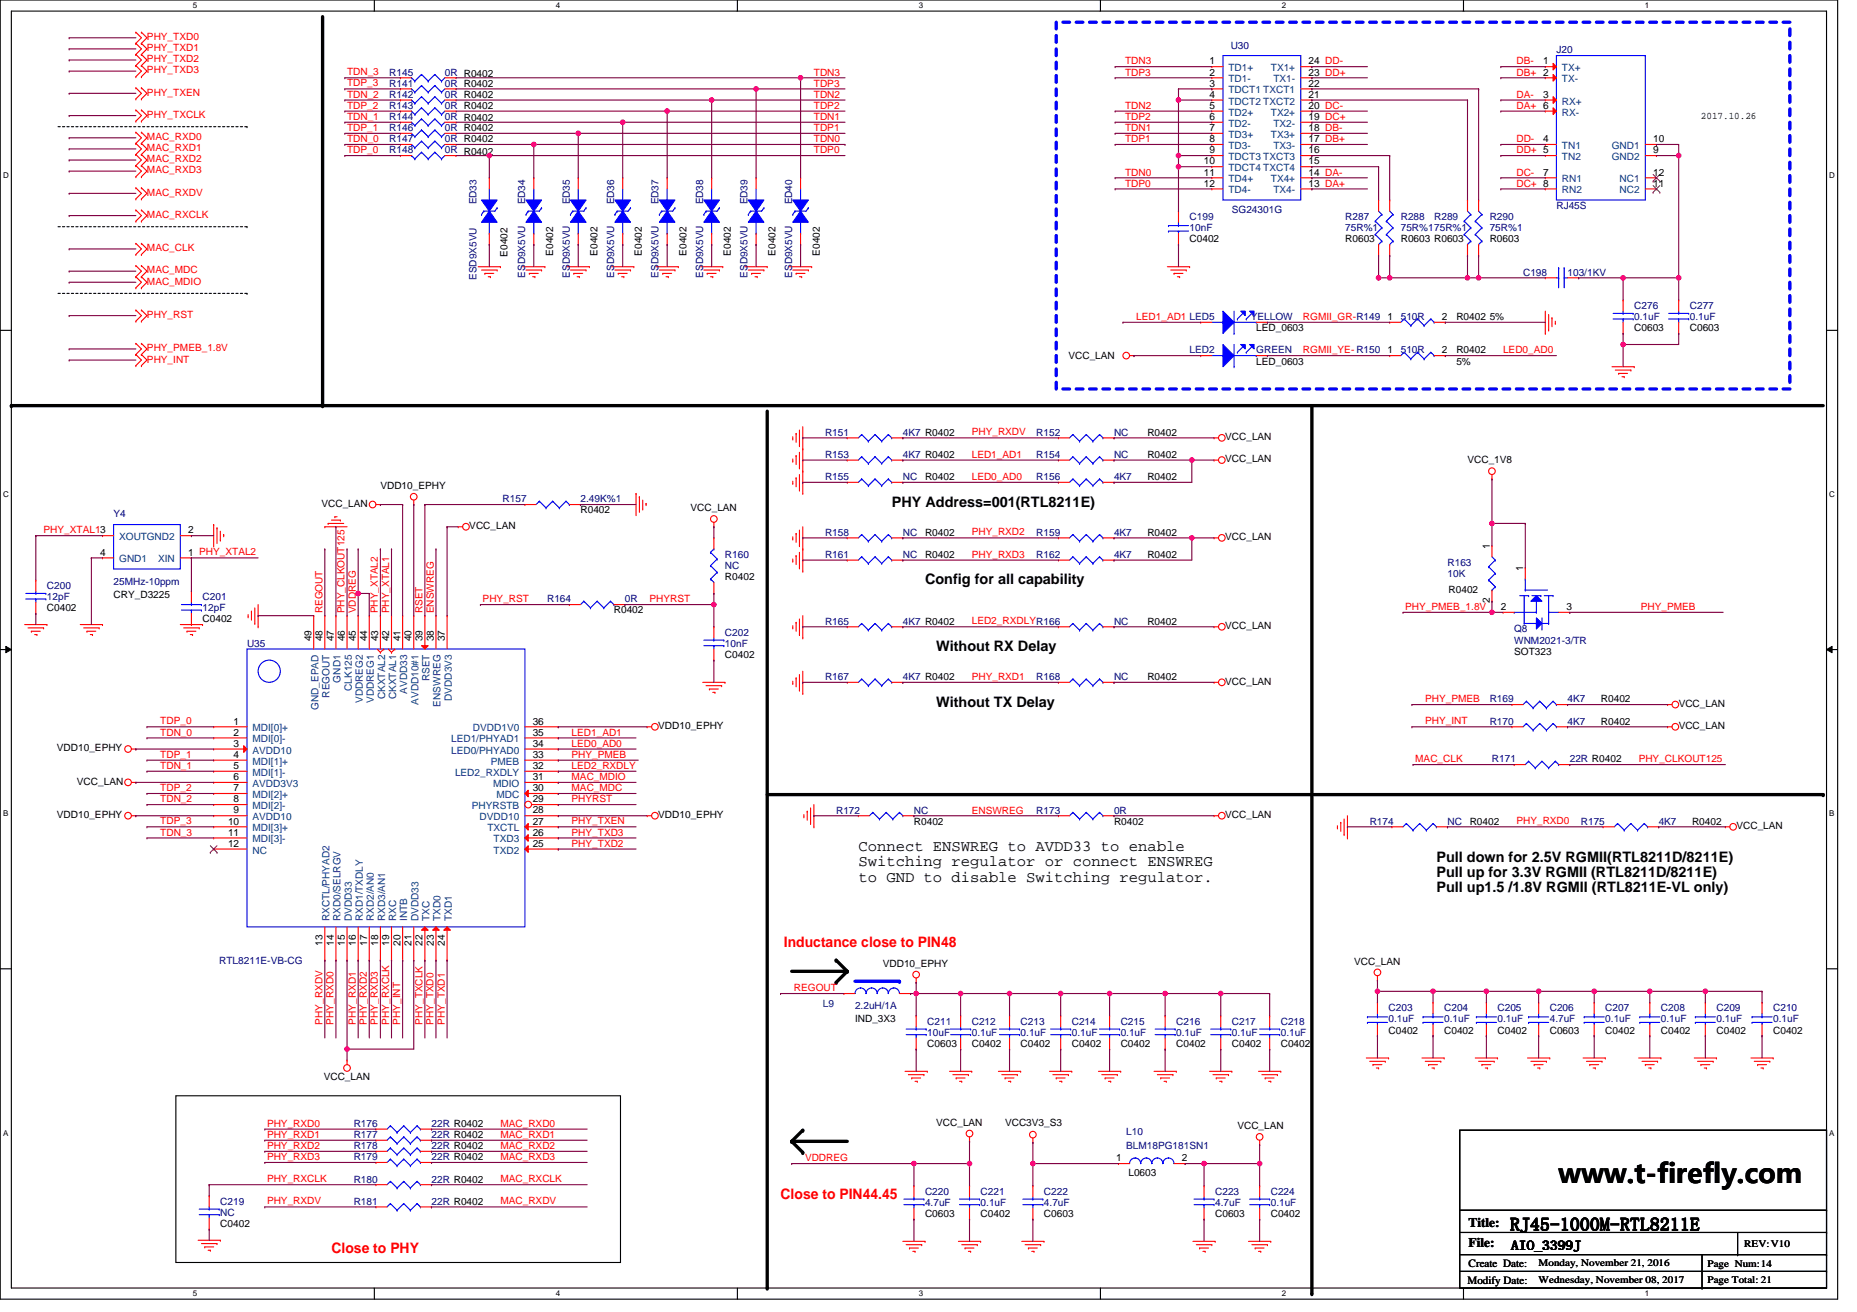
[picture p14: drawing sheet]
<svg xmlns="http://www.w3.org/2000/svg" width="297mm" height="210mm" viewBox="0 0 297 210" stroke-linecap="round" stroke-linejoin="round" font-family="sans-serif">
<defs><g id="words">
<text font-size="4.3" x="249.3" y="189.2">www.t-firefly.com</text>
<text font-size="2.8" x="241.6" y="196.8">RJ45-1000M-RTL8211E</text>
<g font-size="2.5">
<text x="137.3" y="136.1">Connect ENSWREG to AVDD33 to enable</text>
<text x="137.3" y="138.6">Switching regulator or connect ENSWREG</text>
<text x="137.3" y="141.1">to GND to disable Switching regulator.</text>
</g>
<g font-size="2.3">
<text x="142.6" y="81">PHY Address=001(RTL8211E)</text>
<text x="148" y="93.5">Config for all capability</text>
<text x="149.7" y="104.2">Without RX Delay</text>
<text x="149.7" y="113">Without TX Delay</text>
<text x="229.8" y="137.9">Pull down for 2.5V RGMII(RTL8211D/8211E)</text>
<text x="229.8" y="140.3">Pull up for 3.3V RGMII (RTL8211D/8211E)</text>
<text x="229.8" y="142.7">Pull up1.5 /1.8V RGMII (RTL8211E-VL only)</text>
</g>
<g font-size="2.3" fill="#f00">
<text x="125.4" y="151.4">Inductance close to PIN48</text>
<text x="124.9" y="191.8">Close to PIN44.45</text>
<text x="53" y="200.5">Close to PHY</text>
</g>
<g font-size="2.1">
<text x="234.9" y="196.2">Title:</text>
<text x="234.9" y="199.4">File:</text>
<text x="241.8" y="199.9">AIO_3399J</text>
</g>
<g font-size="1.8">
<text x="234.9" y="202.7">Create Date:</text>
<text x="234.7" y="205.3">Modify Date:</text>
</g>
<g font-size="1.6" fill="#f00">
<text x="23.5" y="8.2">PHY_TXD1</text>
<text x="23.5" y="11.7">PHY_TXD3</text>
<text x="23.5" y="6.4">PHY_TXD0</text>
<text x="23.5" y="10">PHY_TXD2</text>
<text x="180" y="10.3">TDN3</text>
<text x="242.6" y="10.3">DB-</text>
<text x="23.5" y="15.3">PHY_TXEN</text>
<text x="55.5" y="12.1">TDN_3</text>
<text x="55.5" y="13.8">TDP_3</text>
<text x="55.5" y="15.6">TDN_2</text>
<text x="55.5" y="17.4">TDP_2</text>
<text x="130.2" y="12.1">TDN3</text>
<text x="130.2" y="13.9">TDP3</text>
<text x="130.2" y="15.6">TDN2</text>
<text x="130.2" y="17.4">TDP2</text>
<text x="180" y="12.1">TDP3</text>
<text x="180" y="17.4">TDN2</text>
<text x="242.6" y="12.1">DB+ 2</text>
<text x="242.6" y="17.4">DA+ 6</text>
<text x="242.6" y="15.6">DA-</text>
<text x="23.5" y="22.4">MAC_RXD0</text>
<text x="23.5" y="18.9">PHY_TXCLK</text>
<text x="55.5" y="19.2">TDN_1</text>
<text x="55.5" y="20.9">TDP_1</text>
<text x="55.5" y="22.7">TDN_0</text>
<text x="130.2" y="22.8">TDN0</text>
<text x="130.2" y="21">TDP1</text>
<text x="130.2" y="19.2">TDN1</text>
<text x="180" y="22.8">TDP1</text>
<text x="180" y="21">TDN1</text>
<text x="180" y="19.2">TDP2</text>
<text x="242.6" y="22.8">DD-</text>
<text x="23.5" y="24.2">MAC_RXD1</text>
<text x="23.5" y="26">MAC_RXD2</text>
<text x="23.5" y="27.7">MAC_RXD3</text>
<text x="55.5" y="24.5">TDP_0</text>
<text x="130.2" y="24.5">TDP0</text>
<text x="180" y="29.9">TDP0</text>
<text x="180" y="28.1">TDN0</text>
<text x="242.6" y="24.5">DD+ 5</text>
<text x="242.6" y="28.1">DC-</text>
<text x="242.6" y="29.9">DC+ 8</text>
<text x="23.5" y="31.3">MAC_RXDV</text>
<text x="23.5" y="34.9">MAC_RXCLK</text>
<text x="23.5" y="40.2">MAC_CLK</text>
<text x="23.5" y="43.7">MAC_MDC</text>
<text x="23.5" y="45.5">MAC_MDIO</text>
<text x="23.5" y="50.9">PHY_RST</text>
<text x="181.8" y="51.2">LED1_AD1 LED5</text>
<text x="208.4" y="51.2">RGMII_GR-R149</text>
<text x="23.5" y="56.2">PHY_PMEB_1.8V</text>
<text x="23.5" y="58.1">PHY_INT</text>
<text x="208.4" y="56.5">RGMII_YE- R150</text>
<text x="240.4" y="56.5">LED0_AD0</text>
<text x="155.4" y="69.7">PHY_RXDV</text>
<text x="155.4" y="73.2">LED1_AD1</text>
<text x="155.4" y="76.8">LED0_AD0</text>
<text x="7" y="85.3">PHY_XTAL13</text>
<text x="155.4" y="85.7">PHY_RXD2</text>
<text x="155.4" y="89.2">PHY_RXD3</text>
<text x="51.6" y="98.1" transform="rotate(-90 51.6 98.1)">REGOUT</text>
<text x="55.1" y="98.1" transform="rotate(-90 55.1 98.1)">PHY_CLKOUT125</text>
<text x="56.9" y="98.1" transform="rotate(-90 56.9 98.1)">VDDREG</text>
<text x="60.5" y="98.1" transform="rotate(-90 60.5 98.1)">PHY_XTAL2</text>
<text x="62.2" y="98.1" transform="rotate(-90 62.2 98.1)">PHY_XTAL1</text>
<text x="67.6" y="98.1" transform="rotate(-90 67.6 98.1)">RSET</text>
<text x="69.4" y="98.1" transform="rotate(-90 69.4 98.1)">ENSWREG</text>
<text x="77.2" y="96.3">PHY_RST</text>
<text x="103.9" y="96.4">PHYRST</text>
<text x="155.4" y="99.9">LED2_RXDLYR166</text>
<text x="224.8" y="97.6">PHY_PMEB_1.8V</text>
<text x="262.5" y="97.6">PHY_PMEB</text>
<text x="155.4" y="108.8">PHY_RXD1</text>
<text x="228" y="112.3">PHY_PMEB</text>
<text x="25.6" y="117.7">TDN_0</text>
<text x="25.6" y="115.9">TDP_0</text>
<text x="91.4" y="119.4">LED0_AD0</text>
<text x="91.4" y="117.7">LED1_AD1</text>
<text x="228" y="115.9">PHY_INT</text>
<text x="25.6" y="121.2">TDP_1</text>
<text x="25.6" y="123">TDN_1</text>
<text x="91.4" y="124.8">MAC_MDIO</text>
<text x="91.4" y="121.2">PHY_PMEB</text>
<text x="91.4" y="123">LED2_RXDLY</text>
<text x="226.4" y="121.9">MAC_CLK</text>
<text x="262.1" y="121.9">PHY_CLKOUT125</text>
<text x="25.6" y="131.9">TDP_3</text>
<text x="25.6" y="128.3">TDN_2</text>
<text x="25.6" y="126.6">TDP_2</text>
<text x="91.4" y="128.4">PHYRST</text>
<text x="91.4" y="131.9">PHY_TXEN</text>
<text x="91.4" y="126.6">MAC_MDC</text>
<text x="155.4" y="130.1">ENSWREG</text>
<text x="242.6" y="131.9">PHY_RXD0</text>
<text x="25.6" y="133.7">TDN_3</text>
<text x="91.4" y="133.7">PHY_TXD3</text>
<text x="91.4" y="135.5">PHY_TXD2</text>
<text x="127" y="158.6">REGOUT</text>
<text x="51.6" y="163.9" transform="rotate(-90 51.6 163.9)">PHY_RXDV</text>
<text x="53.3" y="163.9" transform="rotate(-90 53.3 163.9)">PHY_RXD0</text>
<text x="56.9" y="163.9" transform="rotate(-90 56.9 163.9)">PHY_RXD1</text>
<text x="58.7" y="163.9" transform="rotate(-90 58.7 163.9)">PHY_RXD2</text>
<text x="60.5" y="163.9" transform="rotate(-90 60.5 163.9)">PHY_RXD3</text>
<text x="62.2" y="163.9" transform="rotate(-90 62.2 163.9)">PHY_RXCLK</text>
<text x="64" y="163.9" transform="rotate(-90 64 163.9)">PHY_INT</text>
<text x="67.6" y="163.9" transform="rotate(-90 67.6 163.9)">PHY_TXCLK</text>
<text x="69.3" y="163.9" transform="rotate(-90 69.3 163.9)">PHY_TXD0</text>
<text x="71.1" y="163.9" transform="rotate(-90 71.1 163.9)">PHY_TXD1</text>
<text x="42.7" y="185.6">PHY_RXD3</text>
<text x="42.7" y="183.8">PHY_RXD2</text>
<text x="42.7" y="182">PHY_RXD1</text>
<text x="42.7" y="180.3">PHY_RXD0</text>
<text x="80" y="183.8">MAC_RXD2</text>
<text x="80" y="185.6">MAC_RXD3</text>
<text x="80" y="182">MAC_RXD1</text>
<text x="80" y="180.3">MAC_RXD0</text>
<text x="128.8" y="185.8">VDDREG</text>
<text x="42.7" y="189.1">PHY_RXCLK</text>
<text x="80" y="189.1">MAC_RXCLK</text>
<text x="42.7" y="192.7">PHY_RXDV</text>
<text x="80" y="192.7">MAC_RXDV</text>
</g>
<g font-size="1.6">
<text x="193.5" y="10.3">1</text>
<text x="209.3" y="10.3">24 DD-</text>
<text x="246.8" y="10.3">1</text>
<text x="193.5" y="12.1">2</text>
<text x="193.5" y="13.9">3</text>
<text x="193.5" y="15.6">4</text>
<text x="193.5" y="17.4">5</text>
<text x="209.3" y="17.4">20 DC-</text>
<text x="209.3" y="15.6">21</text>
<text x="209.3" y="13.9">22</text>
<text x="209.3" y="12.1">23 DD+</text>
<text x="246.8" y="15.6">3</text>
<text x="193.5" y="19.2">6</text>
<text x="193.5" y="21">7</text>
<text x="193.5" y="22.8">8</text>
<text x="209.3" y="22.8">17 DB+</text>
<text x="209.3" y="21">18 DB-</text>
<text x="209.3" y="19.2">19 DC+</text>
<text x="246.8" y="22.8">4</text>
<text x="264.4" y="22.8">10</text>
<text x="272.1" y="19.1">2017.10.26</text>
<text x="192.6" y="26.3">10</text>
<text x="192.6" y="28.1">11</text>
<text x="192.6" y="29.9">12</text>
<text x="193.5" y="24.5">9</text>
<text x="209.3" y="29.9">13 DA+</text>
<text x="209.3" y="28.1">14 DA-</text>
<text x="209.3" y="26.3">15</text>
<text x="209.3" y="24.5">16</text>
<text x="246.8" y="28.1">7</text>
<text x="264.4" y="24.5">9</text>
<text x="264.4" y="29.9">11</text>
<text x="264.4" y="28.1">12</text>
<text x="81.2" y="41.1" transform="rotate(-90 81.2 41.1)">E0402</text>
<text x="88.5" y="40.9" transform="rotate(-90 88.5 40.9)">E0402</text>
<text x="95.6" y="40.9" transform="rotate(-90 95.6 40.9)">E0402</text>
<text x="102.7" y="40.9" transform="rotate(-90 102.7 40.9)">E0402</text>
<text x="109.8" y="40.9" transform="rotate(-90 109.8 40.9)">E0402</text>
<text x="116.9" y="40.9" transform="rotate(-90 116.9 40.9)">E0402</text>
<text x="124" y="40.9" transform="rotate(-90 124 40.9)">E0402</text>
<text x="131.1" y="40.9" transform="rotate(-90 131.1 40.9)">E0402</text>
<text x="190.3" y="38.8">C0402</text>
<text x="215.2" y="38.8">R0603</text>
<text x="224.1" y="38.8">R0603 R0603</text>
<text x="238.3" y="38.8">R0603</text>
<text x="201" y="53">LED_0603</text>
<text x="221.9" y="51.2">1</text>
<text x="230.6" y="51.2">2</text>
<text x="233" y="51.2">R0402 5%</text>
<text x="261.4" y="53">C0603</text>
<text x="270.3" y="53">C0603</text>
<text x="170.9" y="57.4">VCC_LAN</text>
<text x="201" y="58.3">LED_0603</text>
<text x="221.9" y="56.5">1</text>
<text x="230.6" y="56.5">2</text>
<text x="233" y="56.5">R0402</text>
<text x="233" y="58.3">5%</text>
<text x="183.5" y="69.7">R0402</text>
<text x="196" y="70.4">VCC_LAN</text>
<text x="148" y="76.8">R0402</text>
<text x="183.5" y="73.3">R0402</text>
<text x="183.5" y="76.8">R0402</text>
<text x="196" y="74">VCC_LAN</text>
<text x="234.7" y="74.1">VCC_1V8</text>
<text x="51.4" y="81.1">VCC_LAN</text>
<text x="60.8" y="78.2">VDD10_EPHY</text>
<text x="92.9" y="82.1">R0402</text>
<text x="110.5" y="81.8">VCC_LAN</text>
<text x="16" y="88.9">4</text>
<text x="30.1" y="88.9">1 PHY_XTAL2</text>
<text x="30.1" y="85.3">2</text>
<text x="75.1" y="84.6">VCC_LAN</text>
<text x="148" y="89.3">R0402</text>
<text x="148" y="85.7">R0402</text>
<text x="183.5" y="89.3">R0402</text>
<text x="183.5" y="85.7">R0402</text>
<text x="196" y="86.4">VCC_LAN</text>
<text x="238.3" y="87.8" transform="rotate(-90 238.3 87.8)">1</text>
<text x="18.2" y="95.7">CRY_D3225</text>
<text x="116" y="92.8">R0402</text>
<text x="231.7" y="95">R0402</text>
<text x="243.6" y="91.4" transform="rotate(-90 243.6 91.4)">1</text>
<text x="7.5" y="97.8">C0402</text>
<text x="32.4" y="99.6">C0402</text>
<text x="98.2" y="98.2">R0402</text>
<text x="183.5" y="99.9">R0402</text>
<text x="196" y="100.6">VCC_LAN</text>
<text x="238.3" y="96.6" transform="rotate(-90 238.3 96.6)">2</text>
<text x="240.1" y="97.6">2</text>
<text x="250.6" y="97.6">3</text>
<text x="49.8" y="102.6" transform="rotate(-90 49.8 102.6)">49</text>
<text x="51.6" y="102.6" transform="rotate(-90 51.6 102.6)">48</text>
<text x="53.4" y="102.6" transform="rotate(-90 53.4 102.6)">47</text>
<text x="55.2" y="102.6" transform="rotate(-90 55.2 102.6)">46</text>
<text x="56.9" y="102.6" transform="rotate(-90 56.9 102.6)">45</text>
<text x="58.7" y="102.6" transform="rotate(-90 58.7 102.6)">44</text>
<text x="60.5" y="102.6" transform="rotate(-90 60.5 102.6)">43</text>
<text x="62.3" y="102.6" transform="rotate(-90 62.3 102.6)">42</text>
<text x="64" y="102.6" transform="rotate(-90 64 102.6)">41</text>
<text x="65.8" y="102.6" transform="rotate(-90 65.8 102.6)">40</text>
<text x="67.6" y="102.6" transform="rotate(-90 67.6 102.6)">39</text>
<text x="69.4" y="102.6" transform="rotate(-90 69.4 102.6)">38</text>
<text x="71.2" y="102.6" transform="rotate(-90 71.2 102.6)">37</text>
<text x="116" y="105.3">C0402</text>
<text x="242.2" y="104.7">SOT323</text>
<text x="183.5" y="108.8">R0402</text>
<text x="196" y="109.5">VCC_LAN</text>
<text x="256.1" y="112.4">R0402</text>
<text x="268.5" y="113.1">VCC_LAN</text>
<text x="37.4" y="115.9">1</text>
<text x="37.4" y="117.7">2</text>
<text x="37.4" y="119.5">3</text>
<text x="85.2" y="119.5">34</text>
<text x="85.2" y="117.7">35</text>
<text x="85.2" y="115.9">36</text>
<text x="105.3" y="116.6">VDD10_EPHY</text>
<text x="256.1" y="115.9">R0402</text>
<text x="268.5" y="116.6">VCC_LAN</text>
<text x="9.1" y="120.2">VDD10_EPHY</text>
<text x="12.3" y="125.5">VCC_LAN</text>
<text x="37.4" y="121.3">4</text>
<text x="37.4" y="123">5</text>
<text x="37.4" y="124.8">6</text>
<text x="85.2" y="124.8">31</text>
<text x="85.2" y="123">32</text>
<text x="85.2" y="121.3">33</text>
<text x="9.1" y="130.9">VDD10_EPHY</text>
<text x="36.5" y="131.9">10</text>
<text x="37.4" y="126.6">7</text>
<text x="37.4" y="128.4">8</text>
<text x="37.4" y="130.1">9</text>
<text x="85.2" y="131.9">27</text>
<text x="85.2" y="130.1">28</text>
<text x="85.2" y="128.4">29</text>
<text x="85.2" y="126.6">30</text>
<text x="105.3" y="130.9">VDD10_EPHY</text>
<text x="146.2" y="131.9">R0402</text>
<text x="178.2" y="131.9">R0402</text>
<text x="196" y="130.9">VCC_LAN</text>
<text x="235.1" y="131.9">R0402</text>
<text x="270.7" y="131.9">R0402</text>
<text x="36.5" y="133.7">11</text>
<text x="36.5" y="135.5">12</text>
<text x="85.2" y="135.5">25</text>
<text x="85.2" y="133.7">26</text>
<text x="277.8" y="132.6">VCC_LAN</text>
<text x="51.6" y="151.3" transform="rotate(-90 51.6 151.3)">13</text>
<text x="53.4" y="151.3" transform="rotate(-90 53.4 151.3)">14</text>
<text x="55.2" y="151.3" transform="rotate(-90 55.2 151.3)">15</text>
<text x="56.9" y="151.3" transform="rotate(-90 56.9 151.3)">16</text>
<text x="58.7" y="151.3" transform="rotate(-90 58.7 151.3)">17</text>
<text x="60.5" y="151.3" transform="rotate(-90 60.5 151.3)">18</text>
<text x="62.3" y="151.3" transform="rotate(-90 62.3 151.3)">19</text>
<text x="64" y="151.3" transform="rotate(-90 64 151.3)">20</text>
<text x="65.8" y="151.3" transform="rotate(-90 65.8 151.3)">21</text>
<text x="67.6" y="151.3" transform="rotate(-90 67.6 151.3)">22</text>
<text x="69.4" y="151.3" transform="rotate(-90 69.4 151.3)">23</text>
<text x="71.2" y="151.3" transform="rotate(-90 71.2 151.3)">24</text>
<text x="141.2" y="154.7">VDD10_EPHY</text>
<text x="216.6" y="154.3">VCC_LAN</text>
<text x="136.8" y="163.6">IND_3X3</text>
<text x="148.3" y="167.5">C0603</text>
<text x="155.4" y="167.5">C0402</text>
<text x="163.3" y="167.5">C0402</text>
<text x="171.4" y="167.5">C0402</text>
<text x="179.3" y="167.5">C0402</text>
<text x="188.2" y="167.5">C0402</text>
<text x="197" y="167.5">C0402</text>
<text x="204.9" y="167.5">C0402</text>
<text x="222.1" y="165.4">C0402</text>
<text x="231" y="165.4">C0402</text>
<text x="239.5" y="165.4">C0402</text>
<text x="247.9" y="165.4">C0603</text>
<text x="256.8" y="165.4">C0402</text>
<text x="265.7" y="165.4">C0402</text>
<text x="274.6" y="165.4">C0402</text>
<text x="283.6" y="165.4">C0402</text>
<text x="51.8" y="172.8">VCC_LAN</text>
<text x="149.7" y="180.1">VCC_LAN</text>
<text x="160.8" y="180.1">VCC3V3_S3</text>
<text x="178.5" y="185.8">1</text>
<text x="189" y="185.8">2</text>
<text x="197.9" y="180.7">VCC_LAN</text>
<text x="180.5" y="188.1">L0603</text>
<text x="35.2" y="196.3">C0402</text>
<text x="148" y="194.7">C0603</text>
<text x="156.9" y="194.7">C0402</text>
<text x="167" y="194.7">C0603</text>
<text x="194.4" y="194.7">C0603</text>
<text x="203.3" y="194.7">C0402</text>
<text x="246.1" y="202.5">Monday, November 21, 2016</text>
<text x="273.1" y="202.7">Page Num:14</text>
<text x="279" y="199.5">REV:V10</text>
<text x="246.1" y="205.2">Wednesday, November 08, 2017</text>
<text x="273.1" y="205.2">Page Total: 21</text>
</g>
<g font-size="1.6" fill="#004080">
<text x="196.5" y="11.4">TD1+</text>
<text x="203.3" y="11.4">TX1+</text>
<text x="249.8" y="11.4">TX+</text>
<text x="196.5" y="13.2">TD1-</text>
<text x="196.5" y="14.9">TDCT1 TXCT1</text>
<text x="196.5" y="16.7">TDCT2 TXCT2</text>
<text x="203.7" y="13.2">TX1-</text>
<text x="249.8" y="13.2">TX-</text>
<text x="249.8" y="16.7">RX+</text>
<text x="196.5" y="18.5">TD2+</text>
<text x="196.5" y="20.3">TD2-</text>
<text x="196.5" y="22.1">TD3+</text>
<text x="196.5" y="23.8">TD3-</text>
<text x="203.3" y="22.1">TX3+</text>
<text x="203.3" y="18.5">TX2+</text>
<text x="203.7" y="23.8">TX3-</text>
<text x="203.7" y="20.3">TX2-</text>
<text x="249.8" y="23.8">TN1</text>
<text x="249.8" y="18.5">RX-</text>
<text x="257.8" y="23.8">GND1</text>
<text x="196.5" y="25.6">TDCT3 TXCT3</text>
<text x="196.5" y="27.4">TDCT4 TXCT4</text>
<text x="196.5" y="29.2">TD4+</text>
<text x="203.3" y="29.2">TX4+</text>
<text x="249.8" y="25.6">TN2</text>
<text x="249.8" y="29.2">RN1</text>
<text x="257.8" y="25.6">GND2</text>
<text x="259.1" y="29.2">NC1</text>
<text x="196.5" y="30.9">TD4-</text>
<text x="203.7" y="30.9">TX4-</text>
<text x="249.8" y="30.9">RN2</text>
<text x="259.1" y="30.9">NC2</text>
<text x="19.1" y="86.4">XOUTGND2</text>
<text x="19.1" y="90">GND1</text>
<text x="25.3" y="90">XIN</text>
<text x="50.9" y="113.6" transform="rotate(-90 50.9 113.6)">GND_EPAD</text>
<text x="52.7" y="111.6" transform="rotate(-90 52.7 111.6)">REGOUT</text>
<text x="54.5" y="109.2" transform="rotate(-90 54.5 109.2)">GND1</text>
<text x="56.3" y="110.5" transform="rotate(-90 56.3 110.5)">CLK125</text>
<text x="58" y="112.5" transform="rotate(-90 58 112.5)">VDDREG2</text>
<text x="59.8" y="112.5" transform="rotate(-90 59.8 112.5)">VDDREG1</text>
<text x="61.6" y="111.9" transform="rotate(-90 61.6 111.9)">CKXTAL2</text>
<text x="63.4" y="111.9" transform="rotate(-90 63.4 111.9)">CKXTAL1</text>
<text x="65.1" y="111" transform="rotate(-90 65.1 111)">AVDD33</text>
<text x="66.9" y="112.8" transform="rotate(-90 66.9 112.8)">AVDD10#1</text>
<text x="68.7" y="109" transform="rotate(-90 68.7 109)">RSET</text>
<text x="70.5" y="113" transform="rotate(-90 70.5 113)">ENSWREG</text>
<text x="72.3" y="112.1" transform="rotate(-90 72.3 112.1)">DVDD3V3</text>
<text x="40.4" y="117">MDI[0]+</text>
<text x="40.4" y="118.8">MDI[0]-</text>
<text x="72.2" y="118.8">LED1/PHYAD1</text>
<text x="75.6" y="117">DVDD1V0</text>
<text x="40.4" y="120.6">AVDD10</text>
<text x="40.4" y="122.3">MDI[1]+</text>
<text x="40.4" y="124.1">MDI[1]-</text>
<text x="40.4" y="125.9">AVDD3V3</text>
<text x="72.2" y="120.6">LED0/PHYAD0</text>
<text x="72.8" y="124.1">LED2_RXDLY</text>
<text x="78.5" y="122.3">PMEB</text>
<text x="78.9" y="125.9">MDIO</text>
<text x="40.4" y="127.7">MDI[2]+</text>
<text x="40.4" y="129.4">MDI[2]-</text>
<text x="40.4" y="131.2">AVDD10</text>
<text x="75.5" y="129.4">PHYRSTB</text>
<text x="76.7" y="131.2">DVDD10</text>
<text x="79.4" y="127.7">MDC</text>
<text x="40.4" y="133">MDI[3]+</text>
<text x="40.4" y="134.8">MDI[3]-</text>
<text x="40.4" y="136.6">NC</text>
<text x="78" y="133">TXCTL</text>
<text x="79" y="136.6">TXD2</text>
<text x="79" y="134.8">TXD3</text>
<text x="52.7" y="147.4" transform="rotate(-90 52.7 147.4)">RXCTL/PHYAD2</text>
<text x="54.5" y="147.4" transform="rotate(-90 54.5 147.4)">RXD0/SELRGV</text>
<text x="56.3" y="147.4" transform="rotate(-90 56.3 147.4)">DVDD33</text>
<text x="58" y="147.4" transform="rotate(-90 58 147.4)">RXD1/TXDLY</text>
<text x="59.8" y="147.4" transform="rotate(-90 59.8 147.4)">RXD2/AN0</text>
<text x="61.6" y="147.4" transform="rotate(-90 61.6 147.4)">RXD3/AN1</text>
<text x="63.4" y="147.4" transform="rotate(-90 63.4 147.4)">RXC</text>
<text x="65.1" y="147.4" transform="rotate(-90 65.1 147.4)">INTB</text>
<text x="66.9" y="147.4" transform="rotate(-90 66.9 147.4)">DVDD33</text>
<text x="68.7" y="147.4" transform="rotate(-90 68.7 147.4)">TXC</text>
<text x="70.5" y="147.4" transform="rotate(-90 70.5 147.4)">TXD0</text>
<text x="72.3" y="147.4" transform="rotate(-90 72.3 147.4)">TXD1</text>
</g>
<g font-size="1.6" fill="#000080">
<text x="196.9" y="7.8">U30</text>
<text x="249" y="8.5">J20</text>
<text x="62.3" y="12.1">R145</text>
<text x="62.3" y="17.4">R143</text>
<text x="62.3" y="13.9">R141</text>
<text x="62.3" y="15.7">R142</text>
<text x="71.2" y="12.1">0R R0402</text>
<text x="71.2" y="17.4">0R R0402</text>
<text x="71.2" y="13.9">0R R0402</text>
<text x="71.2" y="15.7">0R R0402</text>
<text x="62.3" y="21">R146</text>
<text x="62.3" y="19.2">R144</text>
<text x="62.3" y="22.8">R147</text>
<text x="71.2" y="21">0R R0402</text>
<text x="71.2" y="19.2">0R R0402</text>
<text x="71.2" y="22.8">0R R0402</text>
<text x="62.3" y="24.5">R148</text>
<text x="71.2" y="24.5">0R R0402</text>
<text x="76.2" y="32.7" transform="rotate(-90 76.2 32.7)">ED33</text>
<text x="84" y="32.7" transform="rotate(-90 84 32.7)">ED34</text>
<text x="91.1" y="32.7" transform="rotate(-90 91.1 32.7)">ED35</text>
<text x="98.2" y="32.7" transform="rotate(-90 98.2 32.7)">ED36</text>
<text x="105.4" y="32.7" transform="rotate(-90 105.4 32.7)">ED37</text>
<text x="112.5" y="32.7" transform="rotate(-90 112.5 32.7)">ED38</text>
<text x="119.6" y="32.7" transform="rotate(-90 119.6 32.7)">ED39</text>
<text x="126.7" y="32.7" transform="rotate(-90 126.7 32.7)">ED40</text>
<text x="190.3" y="35.2">C199</text>
<text x="197" y="34.1">SG24301G</text>
<text x="215.2" y="35.2">R287</text>
<text x="224.1" y="35.2">R288</text>
<text x="229.4" y="35.2">R289</text>
<text x="238.3" y="35.2">R290</text>
<text x="249" y="33.4">RJ45S</text>
<text x="190.3" y="37">10nF</text>
<text x="215.2" y="37">75R%1</text>
<text x="224.1" y="37">75R%175R%1</text>
<text x="238.3" y="37">75R%1</text>
<text x="76.2" y="44.8" transform="rotate(-90 76.2 44.8)">ESD9X5VU</text>
<text x="84" y="44.4" transform="rotate(-90 84 44.4)">ESD9X5VU</text>
<text x="91.1" y="44.4" transform="rotate(-90 91.1 44.4)">ESD9X5VU</text>
<text x="98.2" y="44.4" transform="rotate(-90 98.2 44.4)">ESD9X5VU</text>
<text x="105.4" y="44.4" transform="rotate(-90 105.4 44.4)">ESD9X5VU</text>
<text x="112.5" y="44.4" transform="rotate(-90 112.5 44.4)">ESD9X5VU</text>
<text x="119.6" y="44.4" transform="rotate(-90 119.6 44.4)">ESD9X5VU</text>
<text x="126.7" y="44.4" transform="rotate(-90 126.7 44.4)">ESD9X5VU</text>
<text x="243.6" y="44.1">C198</text>
<text x="250.7" y="44.1">103/1KV</text>
<text x="200.1" y="51.2">YELLOW</text>
<text x="224.1" y="51.2">510R</text>
<text x="261.4" y="49.4">C276</text>
<text x="261.4" y="51.2">0.1uF</text>
<text x="270.3" y="49.4">C277</text>
<text x="270.3" y="51.2">0.1uF</text>
<text x="190.3" y="56.5">LED2</text>
<text x="201" y="56.5">GREEN</text>
<text x="224.1" y="56.5">510R</text>
<text x="132" y="69.7">R151</text>
<text x="144.4" y="69.7">4K7 R0402</text>
<text x="165.7" y="69.7">R152</text>
<text x="178.2" y="69.7">NC</text>
<text x="132" y="73.3">R153</text>
<text x="132" y="76.8">R155</text>
<text x="144.4" y="73.3">4K7 R0402</text>
<text x="144.4" y="76.8">NC</text>
<text x="165.7" y="73.3">R154</text>
<text x="165.7" y="76.8">R156</text>
<text x="178.2" y="73.3">NC</text>
<text x="178.2" y="76.8">4K7</text>
<text x="18.2" y="82.7">Y4</text>
<text x="80.4" y="80.4">R157</text>
<text x="92.9" y="80.4">2.49K%1</text>
<text x="116" y="89.3">R160</text>
<text x="132" y="89.3">R161</text>
<text x="132" y="85.7">R158</text>
<text x="144.4" y="89.3">NC</text>
<text x="144.4" y="85.7">NC</text>
<text x="165.7" y="89.3">R162</text>
<text x="165.7" y="85.7">R159</text>
<text x="178.2" y="89.3">4K7</text>
<text x="178.2" y="85.7">4K7</text>
<text x="7.5" y="94.2">C200</text>
<text x="18.2" y="93.5">25MHz-10ppm</text>
<text x="116" y="91">NC</text>
<text x="231.5" y="90.5">R163</text>
<text x="231.5" y="92.3">10K</text>
<text x="7.5" y="96">12pF</text>
<text x="32.4" y="96">C201</text>
<text x="32.4" y="97.8">12pF</text>
<text x="87.5" y="96.4">R164</text>
<text x="100" y="96.4">0R</text>
<text x="116" y="101.7">C202</text>
<text x="132" y="99.9">R165</text>
<text x="144.4" y="99.9">4K7 R0402</text>
<text x="178.2" y="99.9">NC</text>
<text x="242.2" y="101.2">Q8</text>
<text x="39.5" y="103.5">U35</text>
<text x="116" y="103.5">10nF</text>
<text x="242.2" y="103">WNM2021-3/TR</text>
<text x="132" y="108.8">R167</text>
<text x="144.4" y="108.8">4K7 R0402</text>
<text x="165.7" y="108.8">R168</text>
<text x="178.2" y="108.8">NC</text>
<text x="238.3" y="112.4">R169</text>
<text x="250.7" y="112.4">4K7</text>
<text x="238.3" y="115.9">R170</text>
<text x="250.7" y="115.9">4K7</text>
<text x="238.6" y="122">R171</text>
<text x="251.1" y="122">22R R0402</text>
<text x="133.7" y="130.2">R172</text>
<text x="146.2" y="130.2">NC</text>
<text x="165.7" y="130.2">R173</text>
<text x="178.2" y="130.2">0R</text>
<text x="219.1" y="131.9">R174</text>
<text x="231.5" y="131.9">NC</text>
<text x="252.9" y="131.9">R175</text>
<text x="265.3" y="131.9">4K7</text>
<text x="35.1" y="154.2">RTL8211E-VB-CG</text>
<text x="131.6" y="161.1">L9</text>
<text x="136.8" y="161.4">2.2uH/1A</text>
<text x="222.1" y="161.8">C203</text>
<text x="231" y="161.8">C204</text>
<text x="239.5" y="161.8">C205</text>
<text x="247.9" y="161.8">C206</text>
<text x="256.8" y="161.8">C207</text>
<text x="265.7" y="161.8">C208</text>
<text x="274.6" y="161.8">C209</text>
<text x="283.6" y="161.8">C210</text>
<text x="148.3" y="163.9">C211</text>
<text x="148.3" y="165.7">10uF</text>
<text x="155.4" y="163.9">C212</text>
<text x="155.4" y="165.7">0.1uF</text>
<text x="163.3" y="163.9">C213</text>
<text x="163.3" y="165.7">0.1uF</text>
<text x="171.4" y="163.9">C214</text>
<text x="171.4" y="165.7">0.1uF</text>
<text x="179.3" y="163.9">C215</text>
<text x="179.3" y="165.7">0.1uF</text>
<text x="188.2" y="163.9">C216</text>
<text x="188.2" y="165.7">0.1uF</text>
<text x="197" y="163.9">C217</text>
<text x="197" y="165.7">0.1uF</text>
<text x="204.9" y="163.9">C218</text>
<text x="204.9" y="165.7">0.1uF</text>
<text x="222.1" y="163.6">0.1uF</text>
<text x="231" y="163.6">0.1uF</text>
<text x="239.5" y="163.6">0.1uF</text>
<text x="247.9" y="163.6">4.7uF</text>
<text x="256.8" y="163.6">0.1uF</text>
<text x="265.7" y="163.6">0.1uF</text>
<text x="274.6" y="163.6">0.1uF</text>
<text x="283.6" y="163.6">0.1uF</text>
<text x="56.6" y="185.6">R179</text>
<text x="56.6" y="183.9">R178</text>
<text x="56.6" y="180.3">R176</text>
<text x="56.6" y="182.1">R177</text>
<text x="69" y="185.6">22R R0402</text>
<text x="69" y="183.9">22R R0402</text>
<text x="69" y="180.3">22R R0402</text>
<text x="69" y="182.1">22R R0402</text>
<text x="180.2" y="181.5">L10</text>
<text x="180.2" y="183.9">BLM18PG181SN1</text>
<text x="56.6" y="189.2">R180</text>
<text x="69" y="189.2">22R R0402</text>
<text x="148" y="191.1">C220</text>
<text x="156.9" y="191.1">C221</text>
<text x="167" y="191.1">C222</text>
<text x="194.4" y="191.1">C223</text>
<text x="203.3" y="191.1">C224</text>
<text x="35.2" y="192.7">C219</text>
<text x="35.2" y="194.5">NC</text>
<text x="56.6" y="192.7">R181</text>
<text x="69" y="192.7">22R R0402</text>
<text x="148" y="192.9">4.7uF</text>
<text x="156.9" y="192.9">0.1uF</text>
<text x="167" y="192.9">4.7uF</text>
<text x="194.4" y="192.9">4.7uF</text>
<text x="203.3" y="192.9">0.1uF</text>
</g>
<g font-size="1.3">
<text x="30.8" y="1.3">5</text>
<text x="88.9" y="1.3">4</text>
<text x="147" y="1.3">3</text>
<text x="205.1" y="1.3">2</text>
<text x="263.1" y="1.3">1</text>
<text x=".5" y="28.5">D</text>
<text x="292.6" y="28.5">D</text>
<text x=".5" y="79.5">C</text>
<text x="292.6" y="79.5">C</text>
<text x=".5" y="130.6">B</text>
<text x="292.6" y="130.6">B</text>
<text x=".5" y="181.7">A</text>
<text x="292.6" y="181.7">A</text>
<text x="30.8" y="207.4">5</text>
<text x="88.9" y="207.4">4</text>
<text x="147" y="207.4">3</text>
<text x="205.1" y="207.4">2</text>
<text x="263.1" y="207.4">1</text>
</g>
</g></defs>
<path d="M0 0h293.9v207.8h-293.9zM1.8 1.8h290.4v204.3h-290.4z" fill="none" stroke="#000" stroke-width=".18"/>
<g fill="#fff">
<path d="M30.8 .2h.8v1.4h-.8z"/>
<path d="M30.8 206.2h.8v1.5h-.8z"/>
</g>
<path d="M59.9 0v1.8M59.9 206.1v1.7" fill="none" stroke="#000" stroke-width=".18"/>
<g fill="#fff">
<path d="M88.9 .2h.7v1.4h-.7z"/>
<path d="M88.9 206.2h.7v1.5h-.7z"/>
</g>
<path d="M118 0v1.8M118 206.1v1.7" fill="none" stroke="#000" stroke-width=".18"/>
<g fill="#fff">
<path d="M147 .2h.7v1.4h-.7z"/>
<path d="M147 206.2h.7v1.5h-.7z"/>
</g>
<path d="M176 0v1.8M176 206.1v1.7" fill="none" stroke="#000" stroke-width=".18"/>
<g fill="#fff">
<path d="M205.1 .2h.7v1.4h-.7z"/>
<path d="M205.1 206.2h.7v1.5h-.7z"/>
</g>
<path d="M234.1 0v1.8M234.1 206.1v1.7" fill="none" stroke="#000" stroke-width=".18"/>
<g fill="#fff">
<path d="M263.1 .2h.7v1.4h-.7z"/>
<path d="M263.1 206.2h.7v1.5h-.7z"/>
<path d="M.5 27.3h.9v1.4h-.9z"/>
<path d="M292.6 27.3h.9v1.4h-.9z"/>
<path d="M.5 78.4h.9v1.4h-.9z"/>
<path d="M292.6 78.4h.9v1.4h-.9z"/>
</g>
<path d="M0 52.9h1.8M292.2 52.9h1.7" fill="none" stroke="#000" stroke-width=".18"/>
<g fill="#fff">
<path d="M.5 129.5h.8v1.4h-.8z"/>
<path d="M292.6 129.5h.9v1.4h-.9z"/>
</g>
<path d="M0 103.9h1.8M292.2 103.9h1.7" fill="none" stroke="#000" stroke-width=".18"/>
<path d="M.9 103.4l.9 .5-.9 .5zM292.2 103.9l.9-.5v1z" fill="#000"/>
<path d="M.9 103.4l.9 .5-.9 .5zM292.2 103.9l.9-.5v1z" fill="none" stroke="#000" stroke-width=".16"/>
<g fill="#fff">
<path d="M.5 180.5h.8v1.5h-.8z"/>
<path d="M292.6 180.5h.9v1.5h-.9z"/>
</g>
<g fill="none" stroke="#000" stroke-width=".18">
<path d="M0 155h1.8M292.2 155h1.7M28.1 175.3h71.2v26.7h-71.2zM233.5 180.8h58.7v25.3h-58.7zM233.5 193.6h58.7M233.5 197.2h58.7M277.9 197.2v3.5M292.2 193.6h.1M292.2 197.2h.1M233.5 200.7h58.7M233.5 203.4h58.7M272.3 206.1h.1"/>
<path d="M272.3 200.7v5.4M277.9 200.7h.1M292.2 200.7h.1M292.2 203.4h.1"/>
</g>
<path d="M51.6 2.7v62.2M1.8 64.9h289.8M122.7 65.8v140.3M209.8 64.9v142.1M122.7 127.1h168.9M126.6 155.4h8.9M133.7 153.6l1.8 1.8M135.5 155.4l-1.8 1.8M126.6 182.6l1.8 1.8M126.6 182.6h8.9M128.4 180.8l-1.8 1.8" fill="none" stroke="#000" stroke-width=".53"/>
<g fill="#000">
<circle cx="1.8" cy="64.9" r=".27"/>
<circle cx="51.6" cy="64.9" r=".27"/>
<circle cx="291.6" cy="127.1" r=".27"/>
<circle cx="133.7" cy="157.2" r=".27"/>
<circle cx="133.7" cy="153.6" r=".27"/>
<circle cx="135.5" cy="155.4" r=".27"/>
<circle cx="126.6" cy="182.6" r=".27"/>
<circle cx="128.4" cy="180.8" r=".27"/>
<circle cx="128.4" cy="184.4" r=".27"/>
<circle cx="122.7" cy="206.1" r=".27"/>
<circle cx="209.8" cy="207" r=".27"/>
</g>
<path d="M9.3 20.3h30.2M9.3 36.3h30.2M39.5 20.3h.1M39.5 36.3h.1M9.3 46.9h30.2M39.5 46.9h.1" fill="none" stroke="#000" stroke-width=".18" stroke-dasharray=".4 .4"/>
<path d="M168.9 3.6h117.4v58.6h-117.4z" fill="none" stroke="#00f" stroke-width=".53" stroke-dasharray="1.1 1.1"/>
<g fill="none" stroke="#f00" stroke-width=".18">
<path d="M21.7 8.7h.1M21.7 6.9h.1M21.7 12.3h.1M21.7 10.5h.1M21.7 5.2h.1M21.7 15.8h.1M21.7 14h.1M21.7 19.4h.1M21.7 17.6h.1M21.7 6.9l.9 .9-.9 .9M21.7 10.5l.9 .9-.9 .9M21.7 5.2l.9 .8-.9 .9"/>
<path d="M21.7 8.7l.9 .9-.9 .9M21.7 14l.9 .9-.9 .9M21.7 17.6l.9 .9-.9 .9M22.6 8.7h.1M22.6 6.9h.1M22.6 12.3h.1M22.6 10.5h.1M22.6 5.2h.1M22.6 15.8h.1M22.6 14h.1M22.6 19.4h.1M22.6 17.6h.1"/>
<path d="M22.6 6.9l.9 .9-.9 .9M22.6 10.5l.9 .9-.9 .9M22.6 5.2l.9 .8-.9 .9M22.6 8.7l.9 .9-.9 .9M22.6 14l.9 .9-.9 .9M22.6 17.6l.9 .9-.9 .9M64 12.4h.1M64 12.4h1.8M71.2 12.4h1.7M72.9 12.4h.1M21.7 24.7h.1M21.7 22.9h.1"/>
<path d="M21.7 21.2h.1M21.7 31.8h.1M21.7 30h.1M21.7 35.4h.1M21.7 33.6h.1M21.7 38.9h.1M21.7 26.5h.1M21.7 28.3h.1M21.7 22.9l.9 .9-.9 .9M21.7 21.2l.9 .8-.9 .9M21.7 30l.9 .9-.9 .9M21.7 33.6l.9 .9-.9 .9"/>
<path d="M21.7 38.9l.9 .9-.9 .9M21.7 24.7l.9 .9-.9 .9M21.7 26.5l.9 .9-.9 .9M22.6 24.7h.1M22.6 22.9h.1M22.6 21.2h.1M22.6 31.8h.1M22.6 30h.1M22.6 35.4h.1M22.6 33.6h.1M22.6 38.9h.1M22.6 26.5h.1"/>
<path d="M22.6 28.3h.1M22.6 22.9l.9 .9-.9 .9M22.6 21.2l.9 .8-.9 .9M22.6 30l.9 .9-.9 .9M22.6 33.6l.9 .9-.9 .9M22.6 38.9l.9 .9-.9 .9M22.6 24.7l.9 .9-.9 .9M22.6 26.5l.9 .9-.9 .9M21.7 56.7h.1M21.7 54.9h.1M21.7 58.5h.1M21.7 44.3h.1"/>
<path d="M21.7 42.5h.1M21.7 51.4h.1M21.7 49.6h.1M21.7 40.7h.1M21.7 46.1h.1M21.7 54.9l.9 .9-.9 .9M21.7 56.7l.9 .9-.9 .9M21.7 42.5l.9 .9-.9 .9M21.7 49.6l.9 .9-.9 .9M21.7 44.3l.9 .9-.9 .9M22.6 56.7h.1M22.6 54.9h.1"/>
<path d="M22.6 58.5h.1M22.6 44.3h.1M22.6 42.5h.1M22.6 51.4h.1M22.6 49.6h.1M22.6 40.7h.1M22.6 46.1h.1M22.6 54.9l.9 .9-.9 .9M22.6 56.7l.9 .9-.9 .9M22.6 42.5l.9 .9-.9 .9M22.6 49.6l.9 .9-.9 .9M22.6 44.3l.9 .9-.9 .9"/>
<path d="M76.5 42.7h3.5M77 43.2h2.5M77.6 43.7h.1M77.6 43.7h1.4M78.1 44.3h.3M78.4 44.3h.1M79.5 43.2h.1M80 42.7h.1M83.6 42.7h3.6M84.1 43.2h2.5M84.7 43.7h.1M84.7 43.7h1.4"/>
<path d="M85.2 44.3h.4M85.6 44.3h.1M86.6 43.2h.1M87.2 42.7h.1M90.7 42.7h3.6M91.3 43.2h2.4M91.8 43.7h.1M91.8 43.7h1.4M92.3 44.3h.4M92.7 44.3h.1M93.7 43.2h.1M94.3 42.7h.1"/>
<path d="M97.8 42.7h3.6M98.4 43.2h2.5M98.9 43.7h.1M98.9 43.7h1.4M99.4 44.3h.4M99.8 44.3h.1M100.9 43.2h.1M101.4 42.7h.1M104.9 42.7h3.6M105.5 43.2h2.5M106 43.7h.1M106 43.7h1.4"/>
<path d="M106.5 44.3h.4M106.9 44.3h.1M108 43.2h.1M108.5 42.7h.1M112.1 42.7h3.5M112.6 43.2h2.5M113.1 43.7h.1M113.1 43.7h1.4M113.7 44.3h.3M114 44.3h.1M115.1 43.2h.1M115.6 42.7h.1"/>
<path d="M119.2 42.7h3.5M119.7 43.2h2.5M120.2 43.7h.1M120.2 43.7h1.5M120.8 44.3h.3M121.1 44.3h.1M122.2 43.2h.1M122.7 42.7h.1M126.3 42.7h3.5M126.8 43.2h2.5M127.3 43.7h.1M127.3 43.7h1.5"/>
<path d="M127.9 44.3h.3M128.2 44.3h.1M129.3 43.2h.1M129.8 42.7h.1M180.7 56.9h.7M181.4 56.9h.1M186.7 42.7h3.6M187.3 43.2h2.5M187.8 43.7h.1M187.8 43.7h1.4M188.3 44.3h.4M188.7 44.3h.1"/>
<path d="M189.8 43.2h.1M190.3 42.7h.1M247.2 53.3h.1M247.2 49.8v3.5M247.7 52.8h.1M247.7 50.3v2.5M248.2 50.9h.1M248.2 50.9v1.4M248.8 51.7h.1M248.8 51.4v.3M257.8 58.7h3.6M258.4 59.2h2.5"/>
<path d="M258.9 59.7h.1M258.9 59.7h1.4M260.9 59.2h.1M261.4 58.7h.1M101.7 78.9h.1M101.7 78.9v3.6M102.3 79.5h.1M102.3 79.5v2.5M126.8 73.8h.1M126.8 77.3h.1M126.8 70.2h.1M126.8 69.9v.3"/>
<path d="M126.8 73.4v.4M126.8 77v.3M127.3 72.9h.1M127.3 76.5h.1M127.3 69.3h.1M127.3 69.3v1.5M127.3 72.9v1.4M127.3 76.5v1.4M127.9 74.9h.1M127.9 78.4h.1M127.9 71.3h.1M127.9 68.8v2.5"/>
<path d="M127.9 72.4v2.5M127.9 75.9v2.5M128.4 75.4h.1M128.4 78.9h.1M128.4 71.8h.1M128.4 68.3v10.6M194.2 73.6h.1M194.2 70.1h.1M194.2 73.6h.7M194.2 70.1h.7M238.6 76.6h.1M238.6 75.9v.7"/>
<path d="M259.4 60.3h.4M259.8 60.3h.1M4 99.9h3.5M7.5 99.9h.1M12.8 99.9h3.6M16.4 99.9h.1M28.8 99.9h3.6M32.4 99.9h.1M34.2 83.9h.1M34.2 83.9v3.6M34.7 84.5h.1M34.7 84.5v2.4"/>
<path d="M35.2 86.4h.1M35.2 85v1.4M35.8 85.5h.1M35.8 85.5v.4M39.7 98.7h.1M39.7 98.3v.4M40.2 97.8h.1M40.2 97.8v1.4M40.8 99.7h.1M40.8 97.3v2.4M41.3 96.7v3.6M52 84.3h.1"/>
<path d="M52 84.3h3.5M52.5 83.7h.1M52.5 83.7h2.5M53 83.2h1.4M53.6 82.7h.1M53.6 82.7h.3M54.4 83.2h.1M60.1 80.7h.7M60.8 80.7h.1M66.2 80.7h.1M66.2 80v.7M73.3 84.3h.1"/>
<path d="M73.3 84.3h.7M102.8 81.4h.1M102.8 80v1.4M103.3 80.5h.1M103.3 80.5v.4M114.2 84.3h.1M114.2 83.6v.7M126.8 86.2h.1M126.8 89.8h.1M126.8 85.9v.3M126.8 89.4v.4M127.3 85.3h.1"/>
<path d="M127.3 88.9h.1M127.3 99.6h.1M127.3 85.3v1.5M127.3 88.9v1.4M127.3 99.6v1.4M127.9 87.3h.1M127.9 90.9h.1M127.9 84.8v2.5M127.9 88.4v2.5M127.9 99v2.5M128.4 87.8h.1M128.4 91.4h.1"/>
<path d="M128.4 84.3v7.1M128.4 98.5v3.6M194.2 86.1h.1M194.2 86.1h.7M238.6 87.3h.1M238.6 96.2h.1M238.6 87.3v1.8M238.6 94.4v1.8M4.5 100.5h2.5M5 101h.1M5 101h1.4M5.6 101.5h.3"/>
<path d="M5.9 101.5h.1M7 100.5h.1M13.4 100.5h2.5M13.9 101h.1M13.9 101h1.4M14.4 101.5h.4M14.8 101.5h.1M15.9 100.5h.1M21 119.8h.7M21.7 119.8h.1M29.4 100.5h2.5M29.9 101h.1"/>
<path d="M29.9 101h1.4M30.4 101.5h.4M30.8 101.5h.1M31.9 100.5h.1M41.3 100.3h.1M103.5 116.3h.1M103.5 116.3h.7M112.4 109.2h3.6M112.9 109.7h2.5M113.5 110.2h.1M113.5 110.2h1.4M114 110.8h.4"/>
<path d="M114.4 110.8h.1M115.4 109.7h.1M116 109.2h.1M126.8 109.3h.1M126.8 100.5h.1M126.8 100.1v.4M126.8 109v.3M127.3 108.5h.1M127.3 108.5v1.4M127.9 110.4h.1M127.9 101.5h.1M127.9 107.9v2.5"/>
<path d="M128.4 110.9h.1M128.4 102.1h.1M128.4 107.4v3.5M169.3 109.2h.1M169.3 109.2h1.8M176.4 109.2h1.8M178.2 109.2h.1M194.2 109.2h.1M194.2 100.3h.1M194.2 109.2h.7M194.2 100.3h.7M266.7 112.7h.1"/>
<path d="M266.7 116.3h.1M266.7 112.7h.8M266.7 116.3h.8M21 125.2h.7M21 130.5h.7M21.7 125.2h.1M21.7 130.5h.1M103.5 130.5h.1M103.5 130.5h.7M128.6 130.7h.1M128.6 130.3v.4M129.1 129.8h.1"/>
<path d="M129.1 129.8v1.4M129.7 131.7h.1M129.7 129.3v2.4M130.2 132.3h.1M130.2 128.7v3.6M194.2 130.5h.1M194.2 130.5h.7M213.9 132.5h.1M213.9 132.1v.4M214.5 131.6h.1M214.5 131.6v1.4M215 133.5h.1"/>
<path d="M215 131v2.5M215.5 134.1h.1M215.5 130.5v3.6M256.4 132.3h.1M256.4 132.3h1.8M263.5 132.3h1.8M265.3 132.3h.1M276 132.3h.1M276 132.3h.7M146.5 157.2h.1M146.5 156.5v.7M220.3 156.8h.1"/>
<path d="M220.3 156.1v.7M55.5 169.6h.1M55.5 169.6v.7M144.8 171.4h3.5M145.3 171.9h2.5M145.8 172.5h.1M145.8 172.5h1.5M146.4 173h.3M146.7 173h.1M147.8 171.9h.1M148.3 171.4h.1M151.9 171.4h3.5"/>
<path d="M152.4 171.9h2.5M152.9 172.5h.1M152.9 172.5h1.5M153.5 173h.3M153.8 173h.1M154.9 171.9h.1M155.4 171.4h.1M159.7 171.4h3.6M160.2 171.9h2.5M160.8 172.5h.1M160.8 172.5h1.4M161.3 173h.4"/>
<path d="M161.7 173h.1M162.7 171.9h.1M163.3 171.4h.1M167.9 171.4h3.5M168.4 171.9h2.5M168.9 172.5h.1M168.9 172.5h1.5M169.5 173h.3M169.8 173h.1M170.9 171.9h.1M171.4 171.4h.1M175.7 171.4h3.6"/>
<path d="M176.2 171.9h2.5M176.8 172.5h.1M176.8 172.5h1.4M177.3 173h.4M177.7 173h.1M178.7 171.9h.1M179.3 171.4h.1M184.6 171.4h3.6M185.1 171.9h2.5M185.7 172.5h.1M185.7 172.5h1.4M186.2 173h.4"/>
<path d="M186.6 173h.1M187.6 171.9h.1M188.2 171.4h.1M193.5 171.4h3.5M194 171.9h2.5M194.6 172.5h.1M194.6 172.5h1.4M195.1 173h.3M195.3 162.5h.1M195.3 167.8h.1M195.3 162.5v1.8M195.3 166.1v1.7"/>
<path d="M195.4 173h.1M196.5 171.9h.1M197 171.4h.1M201.3 171.4h3.6M201.8 171.9h2.5M202.4 172.5h.1M202.4 172.5h1.4M202.9 173h.4M203.1 162.5h.1M203.1 167.8h.1M203.1 162.5v1.8M203.1 166.1v1.7"/>
<path d="M203.3 173h.1M204.3 171.9h.1M204.9 171.4h.1M218.6 169.3h3.5M219.1 169.8h2.5M219.6 170.3h.1M219.6 170.3h1.4M220.2 170.9h.3M220.5 170.9h.1M221.6 169.8h.1M222.1 169.3h.1M227.4 169.3h3.6"/>
<path d="M228 169.8h2.5M228.5 170.3h.1M228.5 170.3h1.4M229 170.9h.4M229.4 170.9h.1M230.5 169.8h.1M231 169.3h.1M236 169.3h3.5M236.5 169.8h2.5M237 170.3h.1M237 170.3h1.5M237.6 170.9h.3"/>
<path d="M237.9 170.9h.1M239 169.8h.1M239.5 169.3h.1M244.3 169.3h3.6M244.9 169.8h2.5M245.4 170.3h.1M245.4 170.3h1.4M245.9 170.9h.4M246.3 170.9h.1M247.4 169.8h.1M247.9 169.3h.1M253.2 169.3h3.6"/>
<path d="M253.8 169.8h2.4M254.3 170.3h.1M254.3 170.3h1.4M254.8 170.9h.4M255.2 170.9h.1M256.2 169.8h.1M256.8 169.3h.1M262.1 169.3h3.6M262.6 169.8h2.5M263.2 170.3h.1M263.2 170.3h1.4M263.7 170.9h.4"/>
<path d="M264.1 170.9h.1M265.1 169.8h.1M265.7 169.3h.1M271 169.3h3.6M271.5 169.8h2.5M272.1 170.3h.1M272.1 170.3h1.4M272.6 170.9h.4M273 170.9h.1M274 169.8h.1M274.6 169.3h.1M280.1 169.3h3.5"/>
<path d="M280.6 169.8h2.5M281.1 170.3h.1M281.1 170.3h1.5M281.7 170.9h.3M282 170.9h.1M283.1 169.8h.1M283.6 169.3h.1M31.7 198.4h3.5M32.2 199h2.5M32.8 199.5h.1M32.8 199.5h1.4M34.7 199h.1"/>
<path d="M35.2 198.4h.1M144.4 198.6h3.6M144.9 199.1h2.5M145.5 199.7h.1M145.5 199.7h1.4M147.4 199.1h.1M148 198.6h.1M153.3 198.6h3.6M153.8 199.1h2.5M154.4 199.7h.1M154.4 199.7h1.4M155.1 182.6h.1"/>
<path d="M155.1 181.9v.7M156.3 199.1h.1M156.9 198.6h.1M163.4 198.6h3.6M164 199.1h2.5M164.5 199.7h.1M164.5 199.7h1.4M165.2 182.8h.1M165.2 189.7h.1M165.2 195h.1M165.2 182.1v.7M165.2 189.7v1.8"/>
<path d="M165.2 193.3v1.7M166.5 199.1h.1M167 198.6h.1M190.8 198.6h3.6M191.4 199.1h2.4M191.9 199.7h.1M191.9 199.7h1.4M193.8 199.1h.1M194.4 198.6h.1M199.7 198.6h3.6M200.2 199.1h2.5M200.8 199.7h.1"/>
<path d="M200.8 199.7h1.4M201.5 183.1h.1M201.5 189.7h.1M201.5 195h.1M201.5 182.4v.7M201.5 189.7v1.8M201.5 193.3v1.7M202.7 199.1h.1M203.3 198.6h.1M33.3 200h.3M33.6 200h.1M146 200.2h.4"/>
<path d="M146.4 200.2h.1M154.9 200.2h.4M155.3 200.2h.1M165 200.2h.4M165.4 200.2h.1M192.4 200.2h.4M192.8 200.2h.1M201.3 200.2h.4M201.7 200.2h.1"/>
<circle cx="180.1" cy="56.9" r=".53"/>
<circle cx="66.2" cy="79.5" r=".53"/>
<circle cx="195.4" cy="73.6" r=".53"/>
<circle cx="195.4" cy="70" r=".53"/>
<circle cx="238.6" cy="75.4" r=".53"/>
<circle cx="59.6" cy="80.7" r=".53"/>
<circle cx="74.5" cy="84.3" r=".53"/>
<circle cx="114.2" cy="83" r=".53"/>
<circle cx="195.4" cy="86.1" r=".53"/>
<circle cx="20.5" cy="119.8" r=".53"/>
<circle cx="104.8" cy="116.3" r=".53"/>
<circle cx="195.4" cy="109.2" r=".53"/>
<circle cx="195.4" cy="100.3" r=".53"/>
<circle cx="268" cy="112.7" r=".53"/>
<circle cx="268" cy="116.3" r=".53"/>
<circle cx="20.5" cy="130.5" r=".53"/>
<circle cx="20.5" cy="125.2" r=".53"/>
<circle cx="104.8" cy="130.5" r=".53"/>
<circle cx="195.4" cy="130.5" r=".53"/>
<circle cx="277.2" cy="132.3" r=".53"/>
<circle cx="146.5" cy="155.9" r=".53"/>
<circle cx="220.3" cy="155.6" r=".53"/>
<circle cx="55.5" cy="170.9" r=".53"/>
<circle cx="155.1" cy="181.4" r=".53"/>
<circle cx="165.2" cy="181.5" r=".53"/>
<circle cx="201.5" cy="181.9" r=".53"/>
</g>
<g fill="none" stroke="#00f" stroke-width=".18">
<path d="M65.8 12.4h.1M65.8 12.4l.6 .6M66.4 13h.1M67.4 11.9h.1M67.4 11.9l1.1 1.1M67.4 11.9l-1 1.1M68.5 13h.1M69.6 11.9h.1M69.6 11.9l1 1.1M69.6 11.9l-1.1 1.1M70.6 13h.1M71.2 12.4l-.6 .6"/>
<path d="M127.2 33.8h.1M127.2 33.8h1.7M128.1 32h.1M128.1 37.3h.1M128.1 30.2v1.8M128.1 35.6v1.7M238.1 90.7h.1M238.1 92.8h.1M238.1 90.7l1.1 1M238.1 92.8l1.1 1.1M238.6 94.4h.1M238.6 89.1l.6 .5"/>
<path d="M239.2 89.6h.1M239.2 91.7h.1M239.2 93.9h.1M239.2 89.6l-1.1 1.1M239.2 91.7l-1.1 1.1M239.2 93.9l-.6 .5M171.6 108.6h.1M171.6 108.6l-.5 .6M171.6 108.6l1.1 1.1M172.7 109.7h.1M173.7 108.6h.1M173.7 108.6l-1 1.1"/>
<path d="M173.7 108.6l1.1 1.1M174.8 109.7h.1M175.9 108.6h.1M175.9 108.6l-1.1 1.1M175.9 108.6l.5 .6M176.4 109.2h.1M258.7 131.7h.1M258.7 131.7l-.5 .6M258.7 131.7l1.1 1.1M259.8 132.8h.1M260.9 131.7h.1M260.9 131.7l-1.1 1.1"/>
<path d="M260.9 131.7l1 1.1M261.9 132.8h.1M263 131.7h.1M263 131.7l-1.1 1.1M263 131.7l.5 .6M263.5 132.3h.1M193.7 165.5h3.2M193.7 164.6h3.2M195.3 164.6h.1M195.3 165.5h.1M195.3 164.3v.3M195.3 165.5v.6"/>
<path d="M196.9 165.5h.1M196.9 164.6h.1M201.5 165.5h3.2M201.5 164.6h3.2M203.1 164.6h.1M203.1 165.5h.1M203.1 164.3v.3M203.1 165.5v.6M204.7 165.5h.1M204.7 164.6h.1M163.6 192.7h3.2M163.6 191.8h3.2"/>
<path d="M165.2 191.8h.1M165.2 192.7h.1M165.2 191.5v.3M165.2 192.7v.6M166.8 192.7h.1M166.8 191.8h.1M199.9 192.7h3.2M199.9 191.8h3.2M201.5 191.8h.1M201.5 192.7h.1M201.5 191.5v.3M201.5 192.7v.6"/>
<path d="M203.1 192.7h.1M203.1 191.8h.1"/>
</g>
<path d="M126.8 32h2.5l-1.2 1.8z" fill-rule="evenodd" fill="#00f"/>
<path d="M126.8 32h2.5l-1.2 1.8zM126.8 34.3h.1M127.2 33.8l-.4 .5M129.3 33.2h.1M129.3 33.2l-.4 .6" fill="none" stroke="#00f" stroke-width=".18"/>
<path d="M128.1 33.8l1.2 1.8h-2.5z" fill-rule="evenodd" fill="#00f"/>
<path d="M91.6 33.8h.1M91.6 33.8h1.8M92.5 32h.1M92.5 37.3h.1M92.5 30.2v1.8M92.5 35.6v1.7M128.1 33.8l1.2 1.8h-2.5z" fill="none" stroke="#00f" stroke-width=".18"/>
<path d="M128.1 28.4h.1M128.1 39.1h.1M128.1 28.4v1.8M128.1 37.3v1.8" fill="none" stroke="#f00" stroke-width=".18"/>
<path d="M91.3 32h2.4l-1.2 1.8z" fill-rule="evenodd" fill="#00f"/>
<path d="M91.3 32h2.4l-1.2 1.8zM91.3 34.3h.1M91.6 33.8l-.3 .5M93.7 33.2h.1M93.7 33.2l-.3 .6" fill="none" stroke="#00f" stroke-width=".18"/>
<path d="M92.5 33.8l1.2 1.8h-2.4z" fill-rule="evenodd" fill="#00f"/>
<g fill="none" stroke="#00f" stroke-width=".18">
<path d="M65.8 17.8h.1M65.8 17.8l.6 .5M66.4 18.3h.1M67.4 17.2h.1M67.4 17.2l1.1 1.1M67.4 17.2l-1 1.1M68.5 18.3h.1M69.6 17.2h.1M69.6 17.2l1 1.1M69.6 17.2l-1.1 1.1M70.6 18.3h.1M71.2 17.8l-.6 .5"/>
<path d="M195.6 8.9h12.5v23.1h-12.5zM65.8 21.3h.1M65.8 21.3l.6 .6M66.4 21.9h.1M67.4 20.8h.1M67.4 20.8l1.1 1.1M67.4 20.8l-1 1.1M68.5 21.9h.1M69.6 20.8h.1M69.6 20.8l1 1.1M69.6 20.8l-1.1 1.1M70.6 21.9h.1"/>
<path d="M71.2 21.3l-.6 .6M92.5 33.8l1.2 1.8h-2.4zM249 44.4h.3M249.3 44.4h.1M249.3 42.8h.1M249.3 42.8v3.3M250.2 42.8h.1M250.2 44.4h.1M250.2 44.4h.5M250.2 42.8v3.3M171.6 89.1h.1M171.6 99.7h.1"/>
<path d="M171.6 89.1l-.5 .5M171.6 89.1l1.1 1M171.6 99.7l-.5 .6M171.6 99.7l1.1 1.1M172.7 90.1h.1M173.7 89.1h.1M173.7 99.7h.1M173.7 89.1l-1 1M173.7 89.1l1.1 1M173.7 99.7l-1 1.1M173.7 99.7l1.1 1.1M174.8 90.1h.1"/>
<path d="M175.9 89.1h.1M175.9 99.7h.1M175.9 89.1l-1.1 1M175.9 89.1l.5 .5M175.9 99.7l-1.1 1.1M175.9 99.7l.5 .6M176.4 89.6h.1M172.7 100.8h.1M174.8 100.8h.1M176.4 100.3h.1M139.6 130h.1M139.6 130l-.5 .5"/>
<path d="M139.6 130l1.1 1M140.7 131h.1M141.7 130h.1M141.7 130l-1 1M141.7 130l1.1 1M142.8 131h.1M143.9 130h.1M143.9 130l-1.1 1M143.9 130l.5 .5M144.4 130.5h.1M171.6 130h.1M171.6 130l-.5 .5"/>
<path d="M171.6 130l1.1 1M172.7 131h.1M173.7 130h.1M173.7 130l-1 1M173.7 130l1.1 1M174.8 131h.1M175.9 130h.1M175.9 130l-1.1 1M175.9 130l.5 .5M176.4 130.5h.1M225 131.7h.1M225 131.7l-.6 .6"/>
<path d="M225 131.7l1 1.1M226 132.8h.1M227.1 131.7h.1M227.1 131.7l-1.1 1.1M227.1 131.7l1.1 1.1M228.2 132.8h.1M229.2 131.7h.1M229.2 131.7l-1 1.1M229.2 131.7l.6 .6M229.8 132.3h.1M244.5 121.8h.1M244.5 121.8l-.5 .5"/>
<path d="M244.5 121.8l1.1 1.1M245.6 122.9h.1M246.6 121.8h.1M246.6 121.8l-1 1.1M246.6 121.8l1.1 1.1M247.7 122.9h.1M248.8 121.8h.1M248.8 121.8l-1.1 1.1M248.8 121.8l.5 .5M249.3 122.3h.1M184.8 165.5h3.2M184.8 164.6h3.2"/>
<path d="M186.4 164.6h.1M186.4 165.5h.1M186.4 164.3v.3M186.4 165.5v.6M188 165.5h.1M188 164.6h.1M62.4 192.6h.1M62.4 192.6l-.5 .5M62.4 192.6l1.1 1M63.5 193.6h.1M64.6 192.6h.1M64.6 192.6l-1.1 1"/>
<path d="M64.6 192.6l1 1M65.6 193.6h.1M66.7 192.6h.1M66.7 192.6l-1.1 1M66.7 192.6l.5 .5M67.2 193.1h.1M180.7 186.2a.88 .88 0 0 1 .9-.9 .88 .88 0 0 1 .9 .9 .88 .88 0 0 1 .9-.9 .88 .88 0 0 1 .8 .9 .88 .88 0 0 1 .9-.9 .88 .88 0 0 1 .9 .9 .88 .88 0 0 1 .9-.9 .88 .88 0 0 1 .9 .9"/>
</g>
<g fill="none" stroke="#f00" stroke-width=".18">
<path d="M64 17.8h.1M64 17.8h1.8M71.2 17.8h1.7M72.9 17.8h.1M193.8 10.7h.1M193.8 12.4h.1M193.8 14.2h.1M193.8 16h.1M193.8 17.8h.1M193.8 19.6h.1M193.8 17.8h1.8M193.8 10.7h1.8"/>
<path d="M193.8 12.4h1.8M193.8 14.2h1.8M193.8 16h1.8M193.8 19.6h1.8M208.1 17.8h1.7M208.1 10.7h1.7M208.1 12.4h1.7M208.1 14.2h1.7M208.1 16h1.7M208.1 19.6h1.7M209.8 19.6h.1M209.8 17.8h.1"/>
<path d="M209.8 16h.1M209.8 14.2h.1M209.8 12.4h.1M209.8 10.7h.1M64 21.3h.1M64 21.3h1.8M71.2 21.3h1.7M72.9 21.3h.1M92.5 28.4h.1M92.5 39.1h.1M92.5 28.4v1.8M92.5 37.3v1.8"/>
<path d="M193.8 21.3h.1M193.8 23.1h.1M193.8 24.9h.1M193.8 26.7h.1M193.8 28.4h.1M193.8 30.2h.1M193.8 21.3h1.8M193.8 23.1h1.8M193.8 24.9h1.8M193.8 26.7h1.8M193.8 28.4h1.8M193.8 30.2h1.8"/>
<path d="M208.1 21.3h1.7M208.1 23.1h1.7M208.1 24.9h1.7M208.1 26.7h1.7M208.1 28.4h1.7M208.1 30.2h1.7M209.8 30.2h.1M209.8 28.4h.1M209.8 26.7h.1M209.8 24.9h.1M209.8 23.1h.1M209.8 21.3h.1"/>
<path d="M247.2 44.4h.1M247.2 44.4h1.8M250.7 44.4h1.8M252.5 44.4h.1M169.3 89.6h.1M169.3 89.6h1.8M176.4 89.6h1.8M178.2 89.6h.1M169.3 100.3h.1M169.3 100.3h1.8M176.4 100.3h1.8M178.2 100.3h.1"/>
<path d="M137.3 130.5h.1M137.3 130.5h1.8M144.4 130.5h1.8M146.2 130.5h.1M169.3 130.5h.1M169.3 130.5h1.8M176.4 130.5h1.8M178.2 130.5h.1M222.6 132.3h.1M222.6 132.3h1.8M229.8 132.3h1.7M231.5 132.3h.1"/>
<path d="M242.2 122.3h.1M242.2 122.3h1.8M249.3 122.3h1.8M251.1 122.3h.1M186.4 162.5h.1M186.4 167.8h.1M186.4 162.5v1.8M186.4 166.1v1.7M60.1 193.1h.1M60.1 193.1h1.8M67.2 193.1h1.8M69 193.1h.1"/>
<path d="M178.9 186.2h.1M178.9 186.2h1.8M187.8 186.2h1.8M189.6 186.2h.1"/>
</g>
<path d="M195.6 55.1l1.8 1.8-1.8 1.8z" fill="#00f"/>
<path d="M195.6 55.1l1.8 1.8-1.8 1.8z" fill="none" stroke="#00f" stroke-width=".18"/>
<path d="M198.5 55.1h.7v.7z" fill="#00f"/>
<path d="M198.5 55.1h.7v.7z" fill="none" stroke="#00f" stroke-width=".18"/>
<path d="M199.9 55.1h.7v.7z" fill="#00f"/>
<g fill="none" stroke="#00f" stroke-width=".18">
<path d="M77.4 33.8h.1M77.4 33.8h1.8M78.3 32h.1M78.3 37.3h.1M78.3 30.2v1.8M78.3 35.6v1.7M193.8 56.9h1.8M195.6 56.9h.1M197.4 58.7h.1M197.4 55.1v3.6M197.4 56.9h3.6M197.9 56.4h.1"/>
<path d="M198.8 55.5l-.9 .9M199.4 56.4h.1M199.9 55.1h.7v.7zM200.2 55.5l-.8 .9M201 56.9h.1"/>
</g>
<path d="M192.1 56.9h.1M192.1 56.9h1.7M201 56.9h1.7M202.7 56.9h.1" fill="none" stroke="#f00" stroke-width=".18"/>
<path d="M77 32h2.5l-1.2 1.8z" fill-rule="evenodd" fill="#00f"/>
<path d="M77 32h2.5l-1.2 1.8zM77 34.3h.1M77.4 33.8l-.4 .5M79.5 33.2h.1M79.5 33.2l-.3 .6" fill="none" stroke="#00f" stroke-width=".18"/>
<path d="M78.3 33.8l1.2 1.8h-2.5z" fill-rule="evenodd" fill="#00f"/>
<g fill="none" stroke="#00f" stroke-width=".18">
<path d="M78.3 33.8l1.2 1.8h-2.5zM112.9 33.8h.1M112.9 33.8h1.8M113.8 32h.1M113.8 37.3h.1M113.8 30.2v1.8M113.8 35.6v1.7M112.6 103.3h3.2M112.6 102.4h3.2M114.2 102.4h.1M114.2 103.3h.1M114.2 102.1v.3"/>
<path d="M114.2 103.3v.5M115.8 103.3h.1M115.8 102.4h.1M137.8 108.6h.1M137.8 108.6l-.5 .6M137.8 108.6l1.1 1.1M138.9 109.7h.1M140 108.6h.1M140 108.6l-1.1 1.1M140 108.6l1 1.1M141 109.7h.1M142.1 108.6h.1"/>
<path d="M142.1 108.6l-1.1 1.1M142.1 108.6l.5 .6M142.6 109.2h.1M244.2 112.2h.1M244.2 112.2l-.6 .5M244.2 112.2l1 1.1M245.2 113.3h.1M246.3 112.2h.1M246.3 112.2l-1.1 1.1M246.3 112.2l1.1 1.1M247.4 113.3h.1M248.4 112.2h.1"/>
<path d="M248.4 112.2l-1 1.1M248.4 112.2l.6 .5M249 112.7h.1M227.6 162.7h.1M227.6 163.6h.1M227.6 162.7h3.2M227.6 163.6h3.2M229.2 163.6h.1M229.2 162.7h.1M229.2 162.2v.5M229.2 163.6v.3"/>
</g>
<g fill="none" stroke="#f00" stroke-width=".18">
<path d="M78.3 28.4h.1M78.3 39.1h.1M78.3 28.4v1.8M78.3 37.3v1.8M114.2 100.3h.1M114.2 105.6h.1M114.2 100.3v1.8M114.2 103.8v1.8M135.5 109.2h.1M135.5 109.2h1.8M142.6 109.2h1.8M144.4 109.2h.1"/>
<path d="M241.8 112.7h.1M241.8 112.7h1.8M249 112.7h1.7M250.7 112.7h.1M229.2 165.7h.1M229.2 160.4h.1M229.2 160.4v1.8M229.2 163.9v1.8"/>
</g>
<path d="M112.6 32h2.5l-1.3 1.8z" fill-rule="evenodd" fill="#00f"/>
<path d="M112.6 32h2.5l-1.3 1.8zM112.6 34.3h.1M112.9 33.8l-.3 .5M115.1 33.2h.1M115.1 33.2l-.4 .6" fill="none" stroke="#00f" stroke-width=".18"/>
<path d="M113.8 33.8l1.3 1.8h-2.5z" fill-rule="evenodd" fill="#00f"/>
<path d="M113.8 33.8l1.3 1.8h-2.5z" fill="none" stroke="#00f" stroke-width=".18"/>
<path d="M113.8 28.4h.1M113.8 39.1h.1M113.8 28.4v1.8M113.8 37.3v1.8" fill="none" stroke="#f00" stroke-width=".18"/>
<path d="M195.6 49.8l1.8 1.8-1.8 1.7z" fill="#00f"/>
<path d="M195.6 49.8l1.8 1.8-1.8 1.7z" fill="none" stroke="#00f" stroke-width=".18"/>
<path d="M198.5 49.8h.7v.7z" fill="#00f"/>
<path d="M198.5 49.8h.7v.7z" fill="none" stroke="#00f" stroke-width=".18"/>
<path d="M199.9 49.8h.7v.7z" fill="#00f"/>
<g fill="none" stroke="#00f" stroke-width=".18">
<path d="M193.8 51.6h1.8M195.6 51.6h.1M197.4 53.3h.1M197.4 49.8v3.5M197.4 51.6h3.6M197.9 51h.1M198.8 50.1l-.9 .9M199.4 51h.1M199.9 49.8h.7v.7zM200.2 50.1l-.8 .9M201 51.6h.1M39.5 103.8h44.5v44.5h-44.5z"/>
<path d="M168.1 165.5h3.2M168.1 164.6h3.2M169.7 164.6h.1M169.7 165.5h.1M169.7 164.3v.3M169.7 165.5v.6M171.3 165.5h.1M171.3 164.6h.1M175.9 165.5h3.2M175.9 164.6h3.2M177.5 164.6h.1M177.5 165.5h.1"/>
<path d="M177.5 164.3v.3M177.5 165.5v.6M179.1 165.5h.1M179.1 164.6h.1"/>
<circle cx="43.1" cy="107.4" r="1.78"/>
</g>
<g fill="none" stroke="#f00" stroke-width=".18">
<path d="M192.1 51.6h.1M192.1 51.6h1.7M201 51.6h1.7M202.7 51.6h.1M34.2 116.3h.1M34.2 118.1h.1M34.2 116.3h5.3M34.2 118.1h5.3M169.7 162.5h.1M169.7 167.8h.1M169.7 162.5v1.8M169.7 166.1v1.7"/>
<path d="M177.5 162.5h.1M177.5 167.8h.1M177.5 162.5v1.8M177.5 166.1v1.7"/>
</g>
<path d="M39 119.3l.5 .5-.5 .6z" fill="#f00"/>
<g fill="none" stroke="#f00" stroke-width=".18">
<path d="M34.2 119.8h.1M34.2 119.8h5.3M39 119.3l.5 .5-.5 .6zM34.2 121.6h.1M34.2 123.4h.1M34.2 125.2h.1M34.2 126.9h.1M34.2 128.7h.1M34.2 130.5h.1M34.2 132.3h.1M34.2 134.1h.1M34.2 135.8h.1"/>
<path d="M34.2 121.6h5.3M34.2 123.4h5.3M34.2 125.2h5.3M34.2 126.9h5.3M34.2 128.7h5.3M34.2 130.5h5.3M34.2 132.3h5.3M34.2 134.1h5.3M34.2 135.8h5.3M52 153.6h.1M52 148.3v5.3M53.7 153.6h.1"/>
<path d="M53.7 148.3v5.3M55.5 153.6h.1M55.5 148.3v5.3M57.3 153.6h.1M57.3 148.3v5.3M59.1 153.6h.1M59.1 148.3v5.3M60.8 153.6h.1M60.8 148.3v5.3M62.6 153.6h.1M62.6 148.3v5.3M64.4 153.6h.1"/>
<path d="M64.4 148.3v5.3M66.2 153.6h.1M66.2 148.3v5.3"/>
</g>
<path d="M33.6 136.4h.1M33.6 135.3l1.1 1.1M34.7 135.3l-1.1 1.1M34.7 136.4h.1" fill="none" stroke="#804000" stroke-width=".16"/>
<path d="M67.4 148.8l.6-.5 .5 .5z" fill="#f00"/>
<path d="M67.4 148.8l.6-.5 .5 .5zM68 153.6h.1M68 148.3v5.3" fill="none" stroke="#f00" stroke-width=".18"/>
<path d="M69.2 148.8l.5-.5 .6 .5z" fill="#f00"/>
<path d="M69.2 148.8l.5-.5 .6 .5zM69.7 153.6h.1M69.7 148.3v5.3" fill="none" stroke="#f00" stroke-width=".18"/>
<path d="M71 148.8l.5-.5 .5 .5z" fill="#f00"/>
<path d="M71 148.8l.5-.5 .5 .5zM71.5 153.6h.1M71.5 148.3v5.3" fill="none" stroke="#f00" stroke-width=".18"/>
<path d="M84 135.8l.5-.5v1.1z" fill="#f00"/>
<path d="M84 135.8l.5-.5v1.1zM84 135.8h5.3M89.3 135.8h.1" fill="none" stroke="#f00" stroke-width=".18"/>
<path d="M84 134.1l.5-.6v1.1z" fill="#f00"/>
<path d="M84 134.1l.5-.6v1.1zM84 134.1h5.3M89.3 134.1h.1" fill="none" stroke="#f00" stroke-width=".18"/>
<path d="M84 132.3l.5-.6v1.1z" fill="#f00"/>
<path d="M84 132.3l.5-.6v1.1zM84 132.3h5.3M84 130.5h5.3M89.3 132.3h.1M89.3 130.5h.1" fill="none" stroke="#f00" stroke-width=".18"/>
<circle cx="84.5" cy="128.7" r=".53" fill="#fff"/>
<g fill="none" stroke="#f00" stroke-width=".18">
<path d="M85 128.7h4.3M89.3 128.7h.1"/>
<circle cx="84.5" cy="128.7" r=".53"/>
</g>
<path d="M84 126.9l.5-.5v1.1z" fill="#f00"/>
<g fill="none" stroke="#f00" stroke-width=".18">
<path d="M69.7 98.5h.1M69.7 98.5v5.3M71.5 98.5h.1M71.5 98.5v5.3M84 119.8h5.3M84 118.1h5.3M84 116.3h5.3M89.3 119.8h.1M89.3 118.1h.1M89.3 116.3h.1M84 126.9l.5-.5v1.1zM84 126.9h5.3"/>
<path d="M84 125.2h5.3M84 123.4h5.3M84 121.6h5.3M89.3 126.9h.1M89.3 125.2h.1M89.3 123.4h.1M89.3 121.6h.1"/>
</g>
<path d="M67.4 103.3h1.1l-.5 .5z" fill="#f00"/>
<g fill="none" stroke="#f00" stroke-width=".18">
<path d="M64 24.9h.1M64 24.9h1.8M71.2 24.9h1.7M72.9 24.9h.1M50.2 98.5h.1M50.2 98.5v5.3M52 98.5h.1M52 98.5v5.3M53.7 98.5h.1M53.7 98.5v5.3M55.5 98.5h.1M55.5 98.5v5.3"/>
<path d="M57.3 98.5h.1M57.3 98.5v5.3M59.1 98.5h.1M59.1 98.5v5.3M60.8 98.5h.1M60.8 98.5v5.3M62.6 98.5h.1M62.6 98.5v5.3M64.4 98.5h.1M64.4 98.5v5.3M66.2 98.5h.1M66.2 98.5v5.3"/>
<path d="M68 98.5h.1M68 98.5v5.3M60.3 103.8l.5 .6M60.8 104.4h.1M61.4 103.8h.1M61.4 103.8l-.6 .6M62.1 103.8l.5 .6M62.6 104.4h.1M63.2 103.8h.1M63.2 103.8l-.6 .6M67.4 103.3h1.1l-.5 .5z"/>
</g>
<path d="M65.8 24.9h.1M65.8 24.9l.6 .5M66.4 25.4h.1M67.4 24.4h.1M67.4 24.4l1.1 1M67.4 24.4l-1 1M68.5 25.4h.1M69.6 24.4h.1M69.6 24.4l1 1M69.6 24.4l-1.1 1M70.6 25.4h.1M71.2 24.9l-.6 .5" fill="none" stroke="#00f" stroke-width=".18"/>
<path d="M245.8 95.3l.8 .9h-1.7z" fill="#00f"/>
<path d="M245.8 95.3l.8 .9h-1.7z" fill="none" stroke="#00f" stroke-width=".18"/>
<path d="M245.8 98.9l.8 .8-.8 .9z" fill="#00f"/>
<g fill="none" stroke="#00f" stroke-width=".18">
<path d="M65.8 19.6h.1M65.8 19.6l.6 .5M67.4 19h.1M67.4 19l1.1 1.1M67.4 19l-1 1.1M69.6 19h.1M69.6 19l1 1.1M69.6 19l-1.1 1.1M71.2 19.6l-.6 .5M66.4 20.1h.1M68.5 20.1h.1M70.6 20.1h.1"/>
<path d="M105.8 33.8h.1M105.8 33.8h1.8M106.7 32h.1M106.7 37.3h.1M106.7 30.2v1.8M106.7 35.6v1.7M236 37.5h.1M236 35.4h.1M236 37.5l1 1.1M236 35.4l1 1M236.5 39.1h.1M236.5 33.8l.5 .5"/>
<path d="M237 38.6h.1M237 36.4h.1M237 34.3h.1M237 38.6l-.5 .5M237 36.4l-1 1.1M237 34.3l-1 1.1M137.8 73.1h.1M137.8 69.5h.1M137.8 73.1l-.5 .5M137.8 73.1l1.1 1M137.8 69.5l-.5 .6M137.8 69.5l1.1 1.1"/>
<path d="M138.9 74.1h.1M138.9 70.6h.1M140 73.1h.1M140 69.5h.1M140 73.1l-1.1 1M140 73.1l1 1M140 69.5l-1.1 1.1M140 69.5l1 1.1M141 74.1h.1M141 70.6h.1M142.1 73.1h.1M142.1 69.5h.1"/>
<path d="M142.1 73.1l-1.1 1M142.1 73.1l.5 .5M142.1 69.5l-1.1 1.1M142.1 69.5l.5 .6M142.6 73.6h.1M142.6 70.1h.1M4.1 95.8h3.2M4.1 94.9h3.2M5.7 94.9h.1M5.7 95.8h.1M5.7 94.6v.3M5.7 95.8v.6"/>
<path d="M7.3 95.8h.1M7.3 94.9h.1M18.2 83.9h10.6v7.1h-10.6zM86.3 80.2h.1M86.3 80.2l-.6 .5M86.3 80.2l1 1.1M87.3 81.3h.1M88.4 80.2h.1M88.4 80.2l-1.1 1.1M88.4 80.2l1.1 1.1M89.5 81.3h.1M90.5 80.2h.1"/>
<path d="M90.5 80.2l-1 1.1M90.5 80.2l.6 .5M91.1 80.7h.1M137.8 99.7h.1M137.8 99.7l-.5 .6M137.8 99.7l1.1 1.1M140 99.7h.1M140 99.7l-1.1 1.1M140 99.7l1 1.1M142.1 99.7h.1M142.1 99.7l-1.1 1.1M142.1 99.7l.5 .6"/>
<path d="M242.2 98h.1M242.2 98h3.6M243.1 95.3h1.4M243.8 99.7h.1M243.8 95.3v4.4M243.8 99.7h2M244 94.4h.1M244 92.6h.1M244 94.4h3.5M244 92.6v1.8M244.5 95.3h.1M245 95.3h1.5"/>
<path d="M245.8 98.9l.8 .8-.8 .9zM245.8 99.7h.1M245.8 98h.1M245.8 96.2v1.8M246.5 95.3h.1M246.6 98.9v1.7M246.6 99.7h1.1M247 95.3h1.4M247.7 99.7h.1M247.7 95.3h.1M247.7 98h.1M247.7 95.3v4.4"/>
<path d="M247.7 98h1.6M248.4 95.3h.1M138.9 100.8h.1M141 100.8h.1M142.6 100.3h.1M246.6 100.6h.1M144.9 165.5h3.2M144.9 164.6h3.2M146.5 164.6h.1M146.5 165.5h.1M146.5 164.3v.3M146.5 165.5v.6"/>
<path d="M148.1 165.5h.1M148.1 164.6h.1M244.5 162.7h.1M244.5 163.6h.1M244.5 162.7h3.2M244.5 163.6h3.2M246.1 163.6h.1M246.1 162.7h.1M246.1 162.2v.5M246.1 163.6v.3M262.3 162.7h.1M262.3 163.6h.1"/>
<path d="M262.3 162.7h3.2M262.3 163.6h3.2M263.9 163.6h.1M263.9 162.7h.1M263.9 162.2v.5M263.9 163.6v.3M62.4 185.4h.1M62.4 183.7h.1M62.4 185.4l-.5 .6M62.4 185.4l1.1 1.1M62.4 183.7l-.5 .5M62.4 183.7l1.1 1"/>
<path d="M63.5 186.5h.1M63.5 184.7h.1M64.6 185.4h.1M64.6 183.7h.1M64.6 185.4l-1.1 1.1M64.6 185.4l1 1.1M64.6 183.7l-1.1 1M64.6 183.7l1 1M65.6 186.5h.1M65.6 184.7h.1M66.7 185.4h.1M66.7 183.7h.1"/>
<path d="M66.7 185.4l-1.1 1.1M66.7 185.4l.5 .6M66.7 183.7l-1.1 1M66.7 183.7l.5 .5M67.2 186h.1M67.2 184.2h.1"/>
</g>
<g fill="none" stroke="#f00" stroke-width=".18">
<path d="M64 19.6h.1M64 19.6h1.8M71.2 19.6h1.7M72.9 19.6h.1M236.5 32h.1M236.5 32v1.8M236.5 39.1v1.8M236.5 40.9h.1M135.5 73.6h.1M135.5 70.1h.1M135.5 73.6h1.8M135.5 70.1h1.8"/>
<path d="M142.6 73.6h1.8M142.6 70.1h1.8M144.4 73.6h.1M144.4 70.1h.1M5.7 92.8h.1M5.7 98.1h.1M5.7 92.8v1.8M5.7 96.4v1.7M16.4 85.7h.1M16.4 89.3h.1M16.4 89.3h1.8M16.4 85.7h1.8"/>
<path d="M28.8 89.3h1.8M28.8 85.7h1.8M30.6 89.3h.1M30.6 85.7h.1M84 80.7h.1M84 80.7h1.7M91.1 80.7h1.8M92.9 80.7h.1M240.4 98h.1M240.4 98h1.8M244 90.9h.1M244 90.9v1.7"/>
<path d="M249.3 98h1.8M251.1 98h.1M135.5 100.3h.1M135.5 100.3h1.8M142.6 100.3h1.8M144.4 100.3h.1M146.5 162.5h.1M146.5 167.8h.1M146.5 162.5v1.8M146.5 166.1v1.7M246.1 165.7h.1M246.1 160.4h.1"/>
<path d="M246.1 160.4v1.8M246.1 163.9v1.8M263.9 165.7h.1M263.9 160.4h.1M263.9 160.4v1.8M263.9 163.9v1.8M60.1 186h.1M60.1 184.2h.1M60.1 186h1.8M60.1 184.2h1.8M67.2 186h1.8M67.2 184.2h1.8"/>
<path d="M69 186h.1M69 184.2h.1"/>
</g>
<path d="M105.5 32h2.5l-1.3 1.8z" fill-rule="evenodd" fill="#00f"/>
<path d="M105.5 32h2.5l-1.3 1.8zM105.5 34.3h.1M105.8 33.8l-.3 .5M108 33.2h.1M108 33.2l-.4 .6" fill="none" stroke="#00f" stroke-width=".18"/>
<path d="M106.7 33.8l1.3 1.8h-2.5z" fill-rule="evenodd" fill="#00f"/>
<g fill="none" stroke="#00f" stroke-width=".18">
<path d="M65.8 14.2h.1M65.8 14.2l.6 .6M66.4 14.8h.1M67.4 13.7h.1M67.4 13.7l1.1 1.1M67.4 13.7l-1 1.1M68.5 14.8h.1M69.6 13.7h.1M69.6 13.7l1 1.1M69.6 13.7l-1.1 1.1M70.6 14.8h.1M71.2 14.2l-.6 .6"/>
<path d="M84.5 33.8h.1M84.5 33.8h1.8M85.4 32h.1M85.4 37.3h.1M85.4 30.2v1.8M85.4 35.6v1.7M106.7 33.8l1.3 1.8h-2.5zM234.2 37.5h.1M234.2 35.4h.1M234.2 37.5l1.1 1.1M234.2 35.4l1.1 1M234.7 39.1h.1"/>
<path d="M234.7 33.8l.6 .5M235.3 38.6h.1M235.3 36.4h.1M235.3 34.3h.1M235.3 38.6l-.6 .5M235.3 36.4l-1.1 1.1M235.3 34.3l-1.1 1.1M224.6 51h.1M224.6 51l-.5 .6M224.6 51l1.1 1.1M225.7 52.1h.1M226.7 51h.1"/>
<path d="M226.7 51l-1 1.1M226.7 51l1.1 1.1M227.8 52.1h.1M228.9 51h.1M228.9 51l-1.1 1.1M228.9 51l.5 .6M229.4 51.6h.1M93.4 96.2h.1M93.4 96.2l-.5 .5M93.4 96.2l1.1 1.1M94.5 97.3h.1M95.5 96.2h.1"/>
<path d="M95.5 96.2l-1 1.1M95.5 96.2l1.1 1.1M96.6 97.3h.1M97.7 96.2h.1M97.7 96.2l-1.1 1.1M97.7 96.2l.5 .5M98.2 96.7h.1M113.7 92.6h.1M113.7 90.5h.1M113.7 88.4h.1M113.7 92.6l.5 .6M113.7 90.5l1 1.1"/>
<path d="M113.7 88.4l1 1M114.2 87.8h.1M114.2 87.8l-.5 .6M114.7 91.6h.1M114.7 89.4h.1M114.7 91.6l-1 1M114.7 89.4l-1 1.1M244.2 115.7h.1M244.2 115.7l-.6 .6M244.2 115.7l1 1.1M245.2 116.8h.1M246.3 115.7h.1"/>
<path d="M246.3 115.7l-1.1 1.1M246.3 115.7l1.1 1.1M247.4 116.8h.1M248.4 115.7h.1M248.4 115.7l-1 1.1M248.4 115.7l.6 .6M249 116.3h.1M62.4 189h.1M62.4 189l-.5 .5M62.4 189l1.1 1.1M63.5 190.1h.1M64.6 189h.1"/>
<path d="M64.6 189l-1.1 1.1M64.6 189l1 1.1M65.6 190.1h.1M66.7 189h.1M66.7 189l-1.1 1.1M66.7 189l.5 .5M67.2 189.5h.1M144.6 192.7h3.2M144.6 191.8h3.2M146.2 191.8h.1M146.2 192.7h.1M146.2 191.5v.3"/>
<path d="M146.2 192.7v.6M147.8 192.7h.1M147.8 191.8h.1"/>
</g>
<g fill="none" stroke="#f00" stroke-width=".18">
<path d="M64 14.2h.1M64 14.2h1.8M71.2 14.2h1.7M72.9 14.2h.1M106.7 28.4h.1M106.7 39.1h.1M106.7 28.4v1.8M106.7 37.3v1.8M234.7 32h.1M234.7 32v1.8M234.7 39.1v1.8M222.3 51.6h.1"/>
<path d="M222.3 51.6h1.8M229.4 51.6h1.8M231.2 51.6h.1M234.7 40.9h.1M91.1 96.7h.1M91.1 96.7h1.8M98.2 96.7h1.8M100 96.7h.1M114.2 94.9h.1M114.2 86.1h.1M114.2 86.1v1.7M114.2 93.2v1.7"/>
<path d="M241.8 116.3h.1M241.8 116.3h1.8M249 116.3h1.7M250.7 116.3h.1M60.1 189.5h.1M60.1 189.5h1.8M67.2 189.5h1.8M69 189.5h.1M146.2 189.7h.1M146.2 195h.1M146.2 189.7v1.8M146.2 193.3v1.7"/>
</g>
<path d="M84.1 32h2.5l-1.2 1.8z" fill-rule="evenodd" fill="#00f"/>
<path d="M84.1 32h2.5l-1.2 1.8zM84.1 34.3h.1M84.5 33.8l-.4 .5M86.6 33.2h.1M86.6 33.2l-.3 .6" fill="none" stroke="#00f" stroke-width=".18"/>
<path d="M85.4 33.8l1.2 1.8h-2.5z" fill-rule="evenodd" fill="#00f"/>
<path d="M85.4 33.8l1.2 1.8h-2.5zM120.1 33.8h.1M120.1 33.8h1.7M120.9 32h.1M120.9 37.3h.1M120.9 30.2v1.8M120.9 35.6v1.7" fill="none" stroke="#00f" stroke-width=".18"/>
<path d="M85.4 28.4h.1M85.4 39.1h.1M85.4 28.4v1.8M85.4 37.3v1.8" fill="none" stroke="#f00" stroke-width=".18"/>
<path d="M119.7 32h2.5l-1.3 1.8z" fill-rule="evenodd" fill="#00f"/>
<path d="M119.7 32h2.5l-1.3 1.8zM119.7 34.3h.1M120.1 33.8l-.4 .5M122.2 33.2h.1M122.2 33.2l-.4 .6" fill="none" stroke="#00f" stroke-width=".18"/>
<path d="M120.9 33.8l1.3 1.8h-2.5z" fill-rule="evenodd" fill="#00f"/>
<g fill="none" stroke="#00f" stroke-width=".18">
<path d="M249 8.9h14.2v23.1h-14.2zM120.9 33.8l1.3 1.8h-2.5zM186.9 36.1h.1M186.9 37h.1M186.9 36.1h3.2M186.9 37h3.2M188.5 37h.1M188.5 36.1h.1M188.5 35.6v.5M188.5 37v.3M224.6 56.4h.1M224.6 56.4l-.5 .5"/>
<path d="M224.6 56.4l1.1 1M225.7 57.4h.1M226.7 56.4h.1M226.7 56.4l-1 1M226.7 56.4l1.1 1M227.8 57.4h.1M228.9 56.4h.1M228.9 56.4l-1.1 1M228.9 56.4l.5 .5M229.4 56.9h.1M258 51h3.2M258 50.1h3.2"/>
<path d="M259.6 50.1h.1M259.6 51h.1M259.6 49.8v.3M259.6 51v.6M261.2 51h.1M261.2 50.1h.1M266.9 51h3.2M266.9 50.1h3.2M268.5 50.1h.1M268.5 51h.1M268.5 49.8v.3M268.5 51v.6"/>
<path d="M270.1 51h.1M270.1 50.1h.1M171.6 73.1h.1M171.6 73.1l-.5 .5M171.6 73.1l1.1 1M172.7 74.1h.1M173.7 73.1h.1M173.7 73.1l-1 1M173.7 73.1l1.1 1M174.8 74.1h.1M175.9 73.1h.1M175.9 73.1l-1.1 1"/>
<path d="M175.9 73.1l.5 .5M176.4 73.6h.1M137.8 89.1h.1M137.8 85.5h.1M137.8 89.1l-.5 .5M137.8 89.1l1.1 1M137.8 85.5l-.5 .6M137.8 85.5l1.1 1.1M138.9 90.1h.1M138.9 86.6h.1M140 89.1h.1M140 85.5h.1"/>
<path d="M140 89.1l-1.1 1M140 89.1l1 1M140 85.5l-1.1 1.1M140 85.5l1 1.1M141 90.1h.1M141 86.6h.1M142.1 89.1h.1M142.1 85.5h.1M142.1 89.1l-1.1 1M142.1 89.1l.5 .5M142.1 85.5l-1.1 1.1M142.1 85.5l.5 .6"/>
<path d="M142.6 89.6h.1M142.6 86.1h.1M218.7 162.7h.1M218.7 163.6h.1M218.7 162.7h3.2M218.7 163.6h3.2M220.3 163.6h.1M220.3 162.7h.1M220.3 162.2v.5M220.3 163.6v.3M280.3 162.7h.1M280.3 163.6h.1"/>
<path d="M280.3 162.7h3.2M280.3 163.6h3.2M281.9 163.6h.1M281.9 162.7h.1M281.9 162.2v.5M281.9 163.6v.3M62.4 180.1h.1M62.4 180.1l-.5 .5M62.4 180.1l1.1 1.1M63.5 181.2h.1M64.6 180.1h.1M64.6 180.1l-1.1 1.1"/>
<path d="M64.6 180.1l1 1.1M65.6 181.2h.1M66.7 180.1h.1M66.7 180.1l-1.1 1.1M66.7 180.1l.5 .5M67.2 180.6h.1M153.5 192.7h3.2M153.5 191.8h3.2M155.1 191.8h.1M155.1 192.7h.1M155.1 191.5v.3M155.1 192.7v.6"/>
<path d="M156.7 192.7h.1M156.7 191.8h.1"/>
</g>
<g fill="none" stroke="#f00" stroke-width=".18">
<path d="M120.9 28.4h.1M120.9 39.1h.1M120.9 28.4v1.8M120.9 37.3v1.8M188.5 39.1h.1M188.5 33.8h.1M188.5 33.8v1.8M188.5 37.3v1.8M222.3 56.9h.1M222.3 56.9h1.8M229.4 56.9h1.8M231.2 56.9h.1"/>
<path d="M259.6 48h.1M259.6 53.3h.1M259.6 48v1.8M259.6 51.6v1.7M268.5 48h.1M268.5 53.3h.1M268.5 48v1.8M268.5 51.6v1.7M169.3 73.6h.1M169.3 73.6h1.8M176.4 73.6h1.8M178.2 73.6h.1"/>
<path d="M135.5 89.6h.1M135.5 86.1h.1M135.5 89.6h1.8M135.5 86.1h1.8M142.6 89.6h1.8M142.6 86.1h1.8M144.4 89.6h.1M144.4 86.1h.1M220.3 165.7h.1M220.3 160.4h.1M220.3 160.4v1.8M220.3 163.9v1.8"/>
<path d="M281.9 165.7h.1M281.9 160.4h.1M281.9 160.4v1.8M281.9 163.9v1.8M60.1 180.6h.1M60.1 180.6h1.8M67.2 180.6h1.8M69 180.6h.1M155.1 189.7h.1M155.1 195h.1M155.1 189.7v1.8M155.1 193.3v1.7"/>
</g>
<path d="M248.4 10.1l.6 .6-.6 .5z" fill="#f00"/>
<path d="M247.2 10.7h.1M247.2 10.7h1.8M248.4 10.1l.6 .6-.6 .5z" fill="none" stroke="#f00" stroke-width=".18"/>
<path d="M248.4 11.9l.6 .5-.6 .6z" fill="#f00"/>
<path d="M247.2 12.4h.1M247.2 12.4h1.8M248.4 11.9l.6 .5-.6 .6z" fill="none" stroke="#f00" stroke-width=".18"/>
<path d="M248.4 15.5l.6 .5-.6 .5z" fill="#f00"/>
<path d="M247.2 16h.1M247.2 16h1.8M248.4 15.5l.6 .5-.6 .5zM247.2 23.1h.1M247.2 24.9h.1M247.2 23.1h1.8M247.2 24.9h1.8" fill="none" stroke="#f00" stroke-width=".18"/>
<path d="M248.4 17.2l.6 .6-.6 .5z" fill="#f00"/>
<g fill="none" stroke="#f00" stroke-width=".18">
<path d="M247.2 17.8h.1M247.2 17.8h1.8M248.4 17.2l.6 .6-.6 .5zM247.2 28.4h.1M247.2 30.2h.1M247.2 28.4h1.8M247.2 30.2h1.8M263.2 28.4h1.8M263.2 30.2h1.8M263.2 24.9h1.8M263.2 23.1h1.8M265 24.9h.1"/>
<path d="M265 23.1h.1M265 30.2h.1M265 28.4h.1M153.7 162.5h.1M153.7 167.8h.1M153.7 162.5v1.8M153.7 166.1v1.7"/>
</g>
<path d="M264.4 30.8h.1M264.4 29h.1M264.4 29.7l1.1 1.1M264.4 27.9l1.1 1.1M265.5 29.7l-1.1 1.1M265.5 27.9l-1.1 1.1M265.5 30.8h.1M265.5 29h.1" fill="none" stroke="#804000" stroke-width=".16"/>
<g fill="none" stroke="#00f" stroke-width=".18">
<path d="M98.7 33.8h.1M98.7 33.8h1.8M99.6 32h.1M99.6 37.3h.1M99.6 30.2v1.8M99.6 35.6v1.7M152.1 165.5h3.2M152.1 164.6h3.2M153.7 164.6h.1M153.7 165.5h.1M153.7 164.3v.3M153.7 165.5v.6"/>
<path d="M155.3 165.5h.1M155.3 164.6h.1"/>
</g>
<path d="M98.4 32h2.5l-1.3 1.8z" fill-rule="evenodd" fill="#00f"/>
<path d="M98.4 32h2.5l-1.3 1.8zM98.4 34.3h.1M98.7 33.8l-.3 .5M100.9 33.2h.1M100.9 33.2l-.4 .6" fill="none" stroke="#00f" stroke-width=".18"/>
<path d="M99.6 33.8l1.3 1.8h-2.5z" fill-rule="evenodd" fill="#00f"/>
<g fill="none" stroke="#00f" stroke-width=".18">
<path d="M65.8 23.1h.1M65.8 23.1l.6 .5M66.4 23.6h.1M67.4 22.6h.1M67.4 22.6l1.1 1M67.4 22.6l-1 1M68.5 23.6h.1M69.6 22.6h.1M69.6 22.6l1 1M69.6 22.6l-1.1 1M70.6 23.6h.1M71.2 23.1l-.6 .5"/>
<path d="M99.6 33.8l1.3 1.8h-2.5zM171.6 69.5h.1M171.6 69.5l-.5 .6M171.6 69.5l1.1 1.1M172.7 70.6h.1M173.7 69.5h.1M173.7 69.5l-1 1.1M173.7 69.5l1.1 1.1M174.8 70.6h.1M175.9 69.5h.1M175.9 69.5l-1.1 1.1M175.9 69.5l.5 .6"/>
<path d="M176.4 70.1h.1M171.6 85.5h.1M171.6 85.5l-.5 .6M171.6 85.5l1.1 1.1M172.7 86.6h.1M173.7 85.5h.1M173.7 85.5l-1 1.1M173.7 85.5l1.1 1.1M174.8 86.6h.1M175.9 85.5h.1M175.9 85.5l-1.1 1.1M175.9 85.5l.5 .6"/>
<path d="M176.4 86.1h.1M136.8 159a.88 .88 0 0 1 .9-.9 .88 .88 0 0 1 .8 .9M138.5 159a.88 .88 0 0 1 .9-.9 .88 .88 0 0 1 .9 .9 .88 .88 0 0 1 .9-.9 .88 .88 0 0 1 .9 .9 .88 .88 0 0 1 .9-.9 .88 .88 0 0 1 .9 .9M271.2 162.7h.1M271.2 163.6h.1M271.2 162.7h3.2M271.2 163.6h3.2M272.8 163.6h.1M272.8 162.7h.1M272.8 162.2v.5M272.8 163.6v.3M62.4 181.9h.1"/>
<path d="M62.4 181.9l-.5 .5M62.4 181.9l1.1 1.1M63.5 183h.1M64.6 181.9h.1M64.6 181.9l-1.1 1.1M64.6 181.9l1 1.1M65.6 183h.1M66.7 181.9h.1M66.7 181.9l-1.1 1.1M66.7 181.9l.5 .5M67.2 182.4h.1"/>
</g>
<g fill="none" stroke="#f00" stroke-width=".18">
<path d="M64 23.1h.1M64 23.1h1.8M71.2 23.1h1.7M72.9 23.1h.1M99.6 28.4h.1M99.6 39.1h.1M99.6 28.4v1.8M99.6 37.3v1.8M169.3 70.1h.1M169.3 70.1h1.8M176.4 70.1h1.8M178.2 70.1h.1"/>
<path d="M169.3 86.1h.1M169.3 86.1h1.8M176.4 86.1h1.8M178.2 86.1h.1M272.8 165.7h.1M272.8 160.4h.1M272.8 160.4v1.8M272.8 163.9v1.8M60.1 182.4h.1M60.1 182.4h1.8M67.2 182.4h1.8M69 182.4h.1"/>
</g>
<path d="M136.8 157h7.1" fill="none" stroke="#00f" stroke-width=".53"/>
<circle cx="143.9" cy="157" r=".27" fill="#00f"/>
<g fill="none" stroke="#f00" stroke-width=".18">
<path d="M64 16h.1M64 16h1.8M71.2 16h1.7M72.9 16h.1M220.5 32h.1M220.5 32v1.8M220.5 39.1v1.8M222.3 32h.1M222.3 32v1.8M222.3 39.1v1.8M220.5 40.9h.1M222.3 40.9h.1"/>
<path d="M135.5 77.2h.1M135.5 77.2h1.8M142.6 77.2h1.8M144.4 77.2h.1M169.3 77.2h.1M169.3 77.2h1.8M176.4 77.2h1.8M178.2 77.2h.1M30.6 94.6h.1M30.6 99.9h.1M30.6 94.6v1.8M30.6 98.1v1.8"/>
<path d="M135 159h.1M135 159h1.8M143.9 159h1.8M145.7 159h.1M161.5 162.5h.1M161.5 167.8h.1M161.5 162.5v1.8M161.5 166.1v1.7M237.8 165.7h.1M237.8 160.4h.1M237.8 160.4v1.8M237.8 163.9v1.8"/>
<path d="M255 165.7h.1M255 160.4h.1M255 160.4v1.8M255 163.9v1.8M33.5 191.3h.1M33.5 196.6h.1M33.5 191.3v1.8M33.5 194.9v1.7M192.6 189.7h.1M192.6 195h.1M192.6 189.7v1.8M192.6 193.3v1.7"/>
</g>
<g fill="none" stroke="#00f" stroke-width=".18">
<path d="M65.8 16h.1M65.8 16l.6 .5M66.4 16.5h.1M67.4 15.5h.1M67.4 15.5l1.1 1M67.4 15.5l-1 1M68.5 16.5h.1M69.6 15.5h.1M69.6 15.5l1 1M69.6 15.5l-1.1 1M70.6 16.5h.1M71.2 16l-.6 .5"/>
<path d="M220 37.5h.1M220 35.4h.1M220 37.5l1 1.1M220 35.4l1 1M220.5 39.1h.1M220.5 33.8l.5 .5M221 38.6h.1M221 36.4h.1M221 34.3h.1M221 38.6l-.5 .5M221 36.4l-1 1.1M221 34.3l-1 1.1"/>
<path d="M221.8 37.5h.1M221.8 35.4h.1M221.8 37.5l1 1.1M221.8 35.4l1 1M222.3 39.1h.1M222.3 33.8l.5 .5M222.8 38.6h.1M222.8 36.4h.1M222.8 34.3h.1M222.8 38.6l-.5 .5M222.8 36.4l-1 1.1M222.8 34.3l-1 1.1"/>
<path d="M137.8 76.6h.1M137.8 76.6l-.5 .6M137.8 76.6l1.1 1.1M138.9 77.7h.1M140 76.6h.1M140 76.6l-1.1 1.1M140 76.6l1 1.1M141 77.7h.1M142.1 76.6h.1M142.1 76.6l-1.1 1.1M142.1 76.6l.5 .6M142.6 77.2h.1"/>
<path d="M171.6 76.6h.1M171.6 76.6l-.5 .6M171.6 76.6l1.1 1.1M172.7 77.7h.1M173.7 76.6h.1M173.7 76.6l-1 1.1M173.7 76.6l1.1 1.1M174.8 77.7h.1M175.9 76.6h.1M175.9 76.6l-1.1 1.1M175.9 76.6l.5 .6M176.4 77.2h.1"/>
<path d="M29 97.6h3.2M29 96.7h3.2M30.6 96.7h.1M30.6 97.6h.1M30.6 96.4v.3M30.6 97.6v.5M32.2 97.6h.1M32.2 96.7h.1M159.9 165.5h3.2M159.9 164.6h3.2M161.5 164.6h.1M161.5 165.5h.1"/>
<path d="M161.5 164.3v.3M161.5 165.5v.6M163.1 165.5h.1M163.1 164.6h.1M236.2 162.7h.1M236.2 163.6h.1M236.2 162.7h3.2M236.2 163.6h3.2M237.8 163.6h.1M237.8 162.7h.1M237.8 162.2v.5M237.8 163.6v.3"/>
<path d="M253.4 162.7h.1M253.4 163.6h.1M253.4 162.7h3.2M253.4 163.6h3.2M255 163.6h.1M255 162.7h.1M255 162.2v.5M255 163.6v.3M31.9 194.3h3.2M31.9 193.4h3.2M33.5 193.4h.1M33.5 194.3h.1"/>
<path d="M33.5 193.1v.3M33.5 194.3v.6M35.1 194.3h.1M35.1 193.4h.1M191 192.7h3.2M191 191.8h3.2M192.6 191.8h.1M192.6 192.7h.1M192.6 191.5v.3M192.6 192.7v.6M194.2 192.7h.1M194.2 191.8h.1"/>
</g>
<g fill="none" stroke="#800040" stroke-width=".18">
<path d="M178.4 12.4h.1M178.4 10.7h.1M178.4 17.8h.1M178.4 19.6h.1M178.4 12.4h15.4M178.4 10.7h15.4M178.4 17.8h15.4M178.4 19.6h15.4M178.4 23.1h.1M178.4 21.3h.1M178.4 30.2h.1M178.4 28.4h.1"/>
<path d="M178.4 23.1h15.4M178.4 21.3h15.4M178.4 30.2h15.4M178.4 28.4h15.4M179.6 51.6h.1M179.6 51.6h12.5M181.4 56.9h.1M181.4 56.9h10.7M202.7 51.6h.1M202.7 51.6h19.6M238.6 76.6h.1M238.6 76.6v7.1"/>
</g>
<circle cx="238.6" cy="83.7" r=".35" fill="#f0f"/>
<circle cx="238.6" cy="83.7" r=".35" fill="none" stroke="#f0f" stroke-width=".18"/>
<path d="M224.4 98h.1M224.4 98h16M238.6 96.2h.1M238.6 98h.1M238.6 96.2v1.8M244 83.7h.1M244 83.7v7.2M251.1 98h.1M251.1 98h24.5" fill="none" stroke="#800040" stroke-width=".18"/>
<circle cx="238.6" cy="98" r=".35" fill="#f0f"/>
<circle cx="238.6" cy="98" r=".35" fill="none" stroke="#f0f" stroke-width=".18"/>
<path d="M238.6 83.7h.1M238.6 83.7h5.4M238.6 83.7v3.6M272.8 158.6h.1M272.8 158.6h9.1M281.9 158.6h.1M281.9 158.6v1.8M281.9 165.7h.1M281.9 165.7v3.6" fill="none" stroke="#800040" stroke-width=".18"/>
<circle cx="272.8" cy="158.6" r=".35" fill="#f0f"/>
<circle cx="272.8" cy="158.6" r=".35" fill="none" stroke="#f0f" stroke-width=".18"/>
<path d="M195.3 159h.1M195.3 159h7.8M203.1 159h.1M203.1 159v3.5M229.2 158.6h.1M229.2 158.6h8.6M237.8 158.6h.1M237.8 158.6v1.8M203.1 167.8h.1M203.1 167.8v3.6M237.8 165.7h.1M237.8 165.7v3.6" fill="none" stroke="#800040" stroke-width=".18"/>
<circle cx="195.3" cy="158.9" r=".35" fill="#f0f"/>
<circle cx="195.3" cy="158.9" r=".35" fill="none" stroke="#f0f" stroke-width=".18"/>
<path d="M237.8 158.6h.1M237.8 158.6h8.3" fill="none" stroke="#800040" stroke-width=".18"/>
<circle cx="246.1" cy="158.6" r=".35" fill="#f0f"/>
<circle cx="246.1" cy="158.6" r=".35" fill="none" stroke="#f0f" stroke-width=".18"/>
<circle cx="237.8" cy="158.6" r=".35" fill="#f0f"/>
<circle cx="237.8" cy="158.6" r=".35" fill="none" stroke="#f0f" stroke-width=".18"/>
<g fill="none" stroke="#800040" stroke-width=".18">
<path d="M178.2 73.6h.1M178.2 73.6h12.4M190.6 86.1h.1M190.6 86.1v3.5M215.5 132.3h.1M215.5 132.3h7.1M231.5 132.3h.1M231.5 132.3h24.9M265.3 132.3h.1M265.3 132.3h10.7M145.7 159h.1M145.7 159h.8"/>
<path d="M146.5 159h.1M146.5 157.2h.1M146.5 157.2v5.3M186.4 159h.1M186.4 159h8.9M195.3 159h.1M195.3 159v3.5M195.3 167.8h.1M195.3 167.8v3.6M33.5 189.5h.1M33.5 196.6h.1M33.5 189.5h26.6"/>
<path d="M33.5 189.5v1.8M33.5 196.6v1.8M42.4 186h.1M42.4 184.2h.1M42.4 182.4h.1M42.4 180.6h.1M42.4 193.1h.1M42.4 184.2h17.7M42.4 186h17.7M42.4 182.4h17.7M42.4 180.6h17.7M42.4 193.1h17.7"/>
<path d="M69 184.2h.1M69 186h.1M69 182.4h.1M69 180.6h.1M69 193.1h.1M69 189.5h.1M69 184.2h24.9M69 186h24.9M69 182.4h24.9M69 180.6h24.9M69 193.1h24.9M69 189.5h24.9"/>
</g>
<circle cx="190.6" cy="73.6" r=".35" fill="#f0f"/>
<circle cx="190.6" cy="73.6" r=".35" fill="none" stroke="#f0f" stroke-width=".18"/>
<g fill="none" stroke="#800040" stroke-width=".18">
<path d="M225.8 112.7h.1M225.8 116.3h.1M225.8 112.7h16M225.8 116.3h16M250.7 112.7h.1M250.7 116.3h.1M250.7 112.7h16M250.7 116.3h16M126.6 186.2h.1M126.6 186.2h28.5M146.2 195h.1M146.2 186.2h.1"/>
<path d="M146.2 186.2v3.5M146.2 195v3.6M155.1 195h.1M155.1 186.2h.1M155.1 186.2v3.5M155.1 195v3.6"/>
</g>
<circle cx="155.1" cy="186.2" r=".35" fill="#f0f"/>
<circle cx="155.1" cy="186.2" r=".35" fill="none" stroke="#f0f" stroke-width=".18"/>
<circle cx="146.2" cy="186.2" r=".35" fill="#f0f"/>
<circle cx="146.2" cy="186.2" r=".35" fill="none" stroke="#f0f" stroke-width=".18"/>
<g fill="none" stroke="#800040" stroke-width=".18">
<path d="M11.1 55.8h.1M11.1 57.6h.1M11.1 55.8h10.6M11.1 57.6h10.6M41.3 98.5h.1M41.3 98.5h8.9M68 80.7h.1M68 80.7h16M71.5 84.3h.1M71.5 84.3v14.2M92.9 80.7h.1M92.9 80.7h8.8"/>
<path d="M89.3 119.8h.1M89.3 119.8h12.4M89.3 128.7h.1M89.3 125.2h.1M89.3 128.7h12.4M89.3 125.2h12.4M53.7 153.6h.1M53.7 153.6v12.5M55.5 153.6h.1M55.5 153.6v14.2M68 153.6h.1M68 153.6v12.5"/>
<path d="M155.1 182.6h.1M155.1 182.6v3.6"/>
</g>
<circle cx="55.5" cy="167.8" r=".35" fill="#f0f"/>
<circle cx="55.5" cy="167.8" r=".35" fill="none" stroke="#f0f" stroke-width=".18"/>
<g fill="none" stroke="#800040" stroke-width=".18">
<path d="M11.1 6h.1M11.1 9.6h.1M11.1 7.8h.1M11.1 11.4h.1M11.1 14.9h.1M11.1 18.5h.1M11.1 6h10.6M11.1 9.6h10.6M11.1 7.8h10.6M11.1 11.4h10.6M11.1 14.9h10.6M11.1 18.5h10.6"/>
<path d="M11.1 22h.1M11.1 23.8h.1M11.1 25.6h.1M11.1 27.4h.1M11.1 30.9h.1M11.1 34.5h.1M11.1 39.8h.1M11.1 22h10.6M11.1 23.8h10.6M11.1 25.6h10.6M11.1 27.4h10.6M11.1 30.9h10.6"/>
<path d="M11.1 34.5h10.6M11.1 39.8h10.6M11.1 50.5h.1M11.1 43.4h.1M11.1 45.2h.1M11.1 50.5h10.6M11.1 43.4h10.6M11.1 45.2h10.6M5.7 98.1h.1M5.7 85.7h.1M5.7 85.7v7.1M5.7 98.1v1.8"/>
<path d="M5.7 85.7h10.7M30.6 89.3h.1M30.6 89.3h10.7M52 87.8h.1M52 87.8v10.7M53.7 84.3h.1M53.7 84.3v14.2M55.5 87.8h.1M55.5 87.8v10.7M57.3 94.9h.1M57.3 94.9v3.6M57.3 94.9h1.8"/>
<path d="M59.1 94.9h.1M59.1 94.9v3.6M60.8 87.8h.1M60.8 80.7h.1M60.8 87.8v10.7M60.8 80.7h3.6M62.6 87.8h.1M62.6 87.8v10.7M64.4 80.7h.1M64.4 80.7v17.8M66.2 80.7h.1M66.2 80.7v17.8"/>
<path d="M68 80.7h.1M68 80.7v17.8M69.7 87.8h.1M69.7 87.8v10.7M71.5 84.3h.1M71.5 84.3h1.8M21.7 119.8h.1M21.7 119.8h12.5M23.5 118.1h.1M23.5 116.3h.1M23.5 118.1h10.7M23.5 116.3h10.7"/>
<path d="M89.3 118.1h.1M89.3 116.3h.1M89.3 118.1h12.4M89.3 116.3h14.2M128.4 100.3h.1M128.4 100.3h7.1M144.4 100.3h.1M144.4 100.3h24.9M178.2 100.3h.1M178.2 100.3h16M21.7 125.2h.1M21.7 130.5h.1"/>
<path d="M21.7 130.5h12.5M21.7 125.2h12.5M23.5 121.6h.1M23.5 134.1h.1M23.5 132.3h.1M23.5 123.4h.1M23.5 128.7h.1M23.5 126.9h.1M23.5 121.6h10.7M23.5 134.1h10.7M23.5 132.3h10.7M23.5 123.4h10.7"/>
<path d="M23.5 128.7h10.7M23.5 126.9h10.7M89.3 130.5h.1M89.3 132.3h.1M89.3 121.6h.1M89.3 134.1h.1M89.3 135.8h.1M89.3 123.4h.1M89.3 126.9h.1M89.3 130.5h14.2M89.3 121.6h12.8M89.3 134.1h12.4"/>
<path d="M89.3 132.3h12.4M89.3 123.4h12.4M89.3 135.8h12.4M89.3 126.9h12.4M52 153.6h.1M52 153.6v12.5M57.3 153.6h.1M57.3 153.6v12.5M59.1 153.6h.1M59.1 153.6v12.5M60.8 153.6h.1M60.8 153.6v12.5"/>
<path d="M62.6 153.6h.1M62.6 153.6v12.5M64.4 153.6h.1M64.4 153.6v12.5M66.2 153.6h.1M66.2 153.6v14.2h-10.7M69.7 153.6h.1M69.7 153.6v12.5M71.5 153.6h.1M71.5 153.6v12.5M124.9 159h.1M124.9 159h10.1"/>
<path d="M153.7 159h.1M153.7 159v3.5M220.3 156.8h.1M220.3 158.6h.1M220.3 156.8v1.8M220.3 158.6h8.9M55.5 167.8h.1M55.5 167.8v1.8M146.5 167.8h.1M146.5 167.8v3.6M153.7 167.8h.1M153.7 167.8v3.6"/>
<path d="M229.2 165.7h.1M229.2 165.7v3.6"/>
</g>
<circle cx="229.2" cy="158.6" r=".35" fill="#f0f"/>
<circle cx="229.2" cy="158.6" r=".35" fill="none" stroke="#f0f" stroke-width=".18"/>
<circle cx="220.3" cy="158.6" r=".35" fill="#f0f"/>
<circle cx="220.3" cy="158.6" r=".35" fill="none" stroke="#f0f" stroke-width=".18"/>
<g fill="none" stroke="#800040" stroke-width=".18">
<path d="M220.3 158.6h.1M220.3 158.6v1.8M229.2 158.6h.1M229.2 158.6v1.8M255 158.6h.1M255 158.6v1.8M255 158.6h8.9M263.9 158.6h.1M263.9 158.6v1.8M220.3 165.7h.1M220.3 165.7v3.6M255 165.7h.1"/>
<path d="M255 165.7v3.6"/>
</g>
<circle cx="263.9" cy="158.6" r=".35" fill="#f0f"/>
<circle cx="263.9" cy="158.6" r=".35" fill="none" stroke="#f0f" stroke-width=".18"/>
<circle cx="255" cy="158.6" r=".35" fill="#f0f"/>
<circle cx="255" cy="158.6" r=".35" fill="none" stroke="#f0f" stroke-width=".18"/>
<g fill="none" stroke="#800040" stroke-width=".18">
<path d="M100 96.7h.1M100 96.7h14.2M114.2 96.7h.1M114.2 84.3h.1M114.2 84.3v1.8M114.2 96.7v3.6M114.2 105.6h.1M114.2 105.6v3.6M161.5 159h.1M161.5 159v3.5M169.7 159h.1M169.7 159v3.5"/>
<path d="M177.5 159h.1M177.5 159v3.5M263.9 158.6h.1M263.9 158.6h8.9M272.8 158.6h.1M272.8 158.6v1.8M161.5 167.8h.1M161.5 167.8v3.6M169.7 167.8h.1M169.7 167.8v3.6M177.5 167.8h.1M177.5 167.8v3.6"/>
<path d="M263.9 165.7h.1M263.9 165.7v3.6M272.8 165.7h.1M272.8 165.7v3.6"/>
</g>
<circle cx="114.2" cy="96.7" r=".35" fill="#f0f"/>
<circle cx="114.2" cy="96.7" r=".35" fill="none" stroke="#f0f" stroke-width=".18"/>
<path d="M161.5 159h.1M161.5 159h8.2M186.4 159h.1M186.4 159v3.5M186.4 167.8h.1M186.4 167.8v3.6" fill="none" stroke="#800040" stroke-width=".18"/>
<circle cx="169.7" cy="158.9" r=".35" fill="#f0f"/>
<circle cx="169.7" cy="158.9" r=".35" fill="none" stroke="#f0f" stroke-width=".18"/>
<circle cx="161.5" cy="158.9" r=".35" fill="#f0f"/>
<circle cx="161.5" cy="158.9" r=".35" fill="none" stroke="#f0f" stroke-width=".18"/>
<path d="M169.7 159h.1M169.7 159h16.7M177.5 159h.1" fill="none" stroke="#800040" stroke-width=".18"/>
<circle cx="186.4" cy="158.9" r=".35" fill="#f0f"/>
<circle cx="186.4" cy="158.9" r=".35" fill="none" stroke="#f0f" stroke-width=".18"/>
<circle cx="177.5" cy="158.9" r=".35" fill="#f0f"/>
<circle cx="177.5" cy="158.9" r=".35" fill="none" stroke="#f0f" stroke-width=".18"/>
<path d="M57.3 87.8h.1M57.3 87.8v7.1" fill="none" stroke="#800040" stroke-width=".18"/>
<circle cx="57.3" cy="94.9" r=".35" fill="#f0f"/>
<circle cx="57.3" cy="94.9" r=".35" fill="none" stroke="#f0f" stroke-width=".18"/>
<g fill="none" stroke="#800040" stroke-width=".18">
<path d="M55.2 12.4h.1M55.2 12.4h8.8M72.9 12.4h55.2M128.1 12.4h.1M76.8 96.7h.1M76.8 96.7h14.3M130.2 130.5h.1M130.2 130.5h7.1M146.2 130.5h.1M146.2 130.5h23.1M178.2 130.5h.1M178.2 130.5h16"/>
<path d="M226 122.3h.1M226 122.3h16.2M251.1 122.3h.1M251.1 122.3h24.9"/>
</g>
<circle cx="128.1" cy="12.4" r=".35" fill="#f0f"/>
<circle cx="128.1" cy="12.4" r=".35" fill="none" stroke="#f0f" stroke-width=".18"/>
<path d="M55.2 14.2h.1M55.2 14.2h8.8M72.9 14.2h48M120.9 14.2h.1" fill="none" stroke="#800040" stroke-width=".18"/>
<circle cx="120.9" cy="14.2" r=".35" fill="#f0f"/>
<circle cx="120.9" cy="14.2" r=".35" fill="none" stroke="#f0f" stroke-width=".18"/>
<path d="M55.2 16h.1M55.2 16h8.8M72.9 16h40.9M113.8 16h.1" fill="none" stroke="#800040" stroke-width=".18"/>
<circle cx="113.8" cy="16" r=".35" fill="#f0f"/>
<circle cx="113.8" cy="16" r=".35" fill="none" stroke="#f0f" stroke-width=".18"/>
<path d="M55.2 17.8h.1M55.2 17.8h8.8M72.9 17.8h33.8M106.7 17.8h.1" fill="none" stroke="#800040" stroke-width=".18"/>
<circle cx="106.7" cy="17.8" r=".35" fill="#f0f"/>
<circle cx="106.7" cy="17.8" r=".35" fill="none" stroke="#f0f" stroke-width=".18"/>
<path d="M55.2 19.6h.1M55.2 19.6h8.8M72.9 19.6h26.7M99.6 19.6h.1" fill="none" stroke="#800040" stroke-width=".18"/>
<circle cx="99.6" cy="19.6" r=".35" fill="#f0f"/>
<circle cx="99.6" cy="19.6" r=".35" fill="none" stroke="#f0f" stroke-width=".18"/>
<path d="M55.2 21.3h.1M55.2 21.3h8.8M72.9 21.3h19.6M92.5 21.3h.1" fill="none" stroke="#800040" stroke-width=".18"/>
<circle cx="92.5" cy="21.3" r=".35" fill="#f0f"/>
<circle cx="92.5" cy="21.3" r=".35" fill="none" stroke="#f0f" stroke-width=".18"/>
<path d="M55.2 23.1h.1M55.2 23.1h8.8M72.9 23.1h12.5M85.4 23.1h.1" fill="none" stroke="#800040" stroke-width=".18"/>
<circle cx="85.4" cy="23.1" r=".35" fill="#f0f"/>
<circle cx="85.4" cy="23.1" r=".35" fill="none" stroke="#f0f" stroke-width=".18"/>
<path d="M72.9 24.9h5.4M78.3 24.9h.1" fill="none" stroke="#800040" stroke-width=".18"/>
<circle cx="78.3" cy="24.9" r=".35" fill="#f0f"/>
<circle cx="78.3" cy="24.9" r=".35" fill="none" stroke="#f0f" stroke-width=".18"/>
<g fill="none" stroke="#800040" stroke-width=".18">
<path d="M55.2 24.9h.1M55.2 24.9h8.8M78.3 39.1h.1M78.3 39.1v3.6M85.4 39.1h.1M85.4 39.1v3.6M92.5 39.1h.1M92.5 39.1v3.6M99.6 39.1h.1M99.6 39.1v3.6M106.7 39.1h.1M106.7 39.1v3.6"/>
<path d="M113.8 39.1h.1M113.8 39.1v3.6M120.9 39.1h.1M120.9 39.1v3.6M128.1 39.1h.1M128.1 39.1v3.6M201.5 183.1h.1M201.5 183.1v3.1"/>
</g>
<circle cx="201.5" cy="186.2" r=".35" fill="#f0f"/>
<circle cx="201.5" cy="186.2" r=".35" fill="none" stroke="#f0f" stroke-width=".18"/>
<path d="M192.6 186.2h.1M192.6 186.2h8.9" fill="none" stroke="#800040" stroke-width=".18"/>
<circle cx="192.6" cy="186.2" r=".35" fill="#f0f"/>
<circle cx="192.6" cy="186.2" r=".35" fill="none" stroke="#f0f" stroke-width=".18"/>
<path d="M165.2 182.8h.1M165.2 182.8v3.4" fill="none" stroke="#800040" stroke-width=".18"/>
<circle cx="165.2" cy="186.2" r=".35" fill="#f0f"/>
<circle cx="165.2" cy="186.2" r=".35" fill="none" stroke="#f0f" stroke-width=".18"/>
<path d="M146.5 159h.1M146.5 159h7.2M246.1 158.6h.1M246.1 158.6h8.9M246.1 158.6v1.8M246.1 165.7h.1M246.1 165.7v3.6" fill="none" stroke="#800040" stroke-width=".18"/>
<circle cx="153.7" cy="158.9" r=".35" fill="#f0f"/>
<circle cx="153.7" cy="158.9" r=".35" fill="none" stroke="#f0f" stroke-width=".18"/>
<circle cx="146.5" cy="158.9" r=".35" fill="#f0f"/>
<circle cx="146.5" cy="158.9" r=".35" fill="none" stroke="#f0f" stroke-width=".18"/>
<g fill="none" stroke="#800040" stroke-width=".18">
<path d="M128.4 73.6h.1M128.4 77.2h.1M128.4 70.1h.1M128.4 73.6h7.1M128.4 77.2h7.1M128.4 70.1h7.1M144.4 73.6h.1M144.4 77.2h.1M144.4 70.1h.1M144.4 73.6h24.9M144.4 77.2h24.9M144.4 70.1h24.9"/>
<path d="M178.2 77.2h.1M178.2 70.1h.1M178.2 70.1h16M190.6 73.6h.1M190.6 73.6h3.6M190.6 73.6v3.6h-12.4M14.6 89.3h.1M14.6 89.3v10.6M14.6 89.3h1.8M30.6 89.3h.1M30.6 85.7h.1M30.6 89.3v5.3"/>
<path d="M30.6 85.7h3.6M114.2 94.9h.1M114.2 94.9v1.8M128.4 86.1h.1M128.4 89.6h.1M128.4 86.1h7.1M128.4 89.6h7.1M144.4 86.1h.1M144.4 89.6h.1M144.4 86.1h24.9M144.4 89.6h24.9M178.2 89.6h.1"/>
<path d="M178.2 86.1h.1M178.2 86.1h16M178.2 89.6h12.4M190.6 86.1h.1M128.4 109.2h.1M128.4 109.2h7.1M144.4 109.2h.1M144.4 109.2h24.9M178.2 109.2h.1M178.2 109.2h16M153.7 159h.1M153.7 159h7.8"/>
</g>
<circle cx="190.6" cy="86.1" r=".35" fill="#f0f"/>
<circle cx="190.6" cy="86.1" r=".35" fill="none" stroke="#f0f" stroke-width=".18"/>
<g fill="none" stroke="#800040" stroke-width=".18">
<path d="M99.6 19.6h.1M99.6 19.6v8.8M99.6 19.6h35.6M106.7 17.8h.1M106.7 17.8v10.6M106.7 17.8h28.5M113.8 16h.1M113.8 16v12.4M113.8 16h21.4M120.9 14.2h.1M120.9 14.2v14.2M120.9 14.2h14.3"/>
<path d="M128.1 12.4h.1M128.1 12.4v16M128.1 12.4h7.1M209.8 16h.1M209.8 12.4h.1M209.8 14.2h.1M209.8 17.8h.1M209.8 19.6h.1M209.8 12.4h8.9M209.8 14.2h26.7M209.8 16h24.9M209.8 17.8h8.9"/>
<path d="M209.8 19.6h8.9M234.7 16h.1M234.7 16v16M236.5 14.2h.1M236.5 14.2v17.8M78.3 24.9h.1M78.3 24.9v3.5M78.3 24.9h56.9M85.4 23.1h.1M85.4 23.1v5.3M85.4 23.1h49.8M92.5 21.3h.1"/>
<path d="M92.5 21.3v7.1M92.5 21.3h42.7M135.2 23.1h.1M188.5 39.1h.1M188.5 39.1v3.6M209.8 26.7h.1M209.8 23.1h.1M209.8 24.9h.1M209.8 28.4h.1M209.8 30.2h.1M209.8 24.9h12.5M209.8 23.1h8.9"/>
<path d="M209.8 26.7h10.7M209.8 28.4h8.9M209.8 30.2h8.9M220.5 26.7h.1M220.5 26.7v5.3M222.3 24.9h.1M222.3 24.9v7.1M202.7 56.9h.1M202.7 56.9h19.6M220.5 44.4h.1M220.5 40.9v3.5M222.3 44.4h.1"/>
<path d="M222.3 40.9h.1M222.3 40.9v3.5M231.2 51.6h.1M231.2 56.9h.1M231.2 56.9h17.8M231.2 51.6h16M234.7 40.9h.1M234.7 40.9v3.5h-12.4M259.6 44.4h.1M259.6 53.3h.1M259.6 44.4h8.9M259.6 53.3v1.8"/>
<path d="M268.5 44.4h.1M268.5 44.4v3.6M165.2 195h.1M165.2 186.2h.1M165.2 186.2v3.5M165.2 195v3.6M165.2 186.2h13.7M189.6 186.2h.1M189.6 186.2h3M192.6 195h.1M192.6 186.2h.1M192.6 186.2v3.5"/>
<path d="M192.6 195v3.6M201.5 195h.1M201.5 186.2h.1M201.5 186.2v3.5M201.5 195v3.6"/>
</g>
<circle cx="259.6" cy="55.1" r=".35" fill="#f0f"/>
<circle cx="259.6" cy="55.1" r=".35" fill="none" stroke="#f0f" stroke-width=".18"/>
<path d="M268.5 24.9h.1M268.5 23.1v1.8M252.5 44.4h.1M252.5 44.4h7.1" fill="none" stroke="#800040" stroke-width=".18"/>
<circle cx="259.6" cy="44.4" r=".35" fill="#f0f"/>
<circle cx="259.6" cy="44.4" r=".35" fill="none" stroke="#f0f" stroke-width=".18"/>
<path d="M188.5 26.7h.1M188.5 26.7v7.1" fill="none" stroke="#800040" stroke-width=".18"/>
<circle cx="188.5" cy="26.7" r=".35" fill="#f0f"/>
<circle cx="188.5" cy="26.7" r=".35" fill="none" stroke="#f0f" stroke-width=".18"/>
<path d="M188.5 16h.1M188.5 16h5.3M188.5 16v8.9M209.8 10.7h.1M209.8 10.7h8.9" fill="none" stroke="#800040" stroke-width=".18"/>
<circle cx="188.5" cy="24.9" r=".35" fill="#f0f"/>
<circle cx="188.5" cy="24.9" r=".35" fill="none" stroke="#f0f" stroke-width=".18"/>
<path d="M188.5 14.2h.1M188.5 14.2v1.8M188.5 24.9h.1M188.5 26.7h.1M188.5 24.9h5.3M188.5 24.9v1.8M188.5 26.7h5.3M209.8 21.3h.1M209.8 21.3h8.9" fill="none" stroke="#800040" stroke-width=".18"/>
<circle cx="188.5" cy="16" r=".35" fill="#f0f"/>
<circle cx="188.5" cy="16" r=".35" fill="none" stroke="#f0f" stroke-width=".18"/>
<path d="M188.5 14.2h5.3M193.8 14.2h.1M234.7 44.4h.1M234.7 44.4h1.8M259.6 55.1h.1M259.6 55.1v3.6M268.5 53.3h.1M268.5 53.3v1.8h-8.9" fill="none" stroke="#800040" stroke-width=".18"/>
<circle cx="234.7" cy="44.4" r=".35" fill="#f0f"/>
<circle cx="234.7" cy="44.4" r=".35" fill="none" stroke="#f0f" stroke-width=".18"/>
<path d="M236.5 44.4h.1M236.5 40.9v3.5M236.5 44.4h10.7" fill="none" stroke="#800040" stroke-width=".18"/>
<circle cx="236.5" cy="44.4" r=".35" fill="#f0f"/>
<circle cx="236.5" cy="44.4" r=".35" fill="none" stroke="#f0f" stroke-width=".18"/>
<path d="M220.5 44.4h.1M220.5 44.4h1.8" fill="none" stroke="#800040" stroke-width=".18"/>
<circle cx="222.3" cy="44.4" r=".35" fill="#f0f"/>
<circle cx="222.3" cy="44.4" r=".35" fill="none" stroke="#f0f" stroke-width=".18"/>
<circle cx="220.5" cy="44.4" r=".35" fill="#f0f"/>
<circle cx="220.5" cy="44.4" r=".35" fill="none" stroke="#f0f" stroke-width=".18"/>
<path d="M265 23.1h.1M265 23.1h3.5M265 24.9h3.5M268.5 24.9h.1M268.5 24.9v19.5M220.5 44.4h.1M220.5 44.4v.4M268.5 44.4h.1" fill="none" stroke="#800040" stroke-width=".18"/>
<circle cx="268.5" cy="24.9" r=".35" fill="#f0f"/>
<circle cx="268.5" cy="24.9" r=".35" fill="none" stroke="#f0f" stroke-width=".18"/>
<circle cx="268.5" cy="44.4" r=".35" fill="#f0f"/>
<circle cx="268.5" cy="44.4" r=".35" fill="none" stroke="#f0f" stroke-width=".18"/>
<g fill="none" stroke="#800040" stroke-width=".18">
<path d="M240.1 10.7h.1M240.1 12.4h.1M240.1 17.8h.1M240.1 16h.1M240.1 10.7h7.1M240.1 12.4h7.1M240.1 17.8h7.1M240.1 16h7.1M240.1 23.1h.1M240.1 24.9h.1M240.1 28.4h.1M240.1 30.2h.1"/>
<path d="M240.1 23.1h7.1M240.1 24.9h7.1M240.1 28.4h7.1M240.1 30.2h7.1M259.6 44.4h.1M259.6 44.4v3.6"/>
</g>
<circle cx="238.6" cy="83.7" r=".35" fill="#f0f"/>
<circle cx="238.6" cy="83.7" r=".35" fill="none" stroke="#f0f" stroke-width=".18"/>
<circle cx="238.6" cy="98" r=".35" fill="#f0f"/>
<circle cx="238.6" cy="98" r=".35" fill="none" stroke="#f0f" stroke-width=".18"/>
<circle cx="272.8" cy="158.6" r=".35" fill="#f0f"/>
<circle cx="272.8" cy="158.6" r=".35" fill="none" stroke="#f0f" stroke-width=".18"/>
<circle cx="195.3" cy="158.9" r=".35" fill="#f0f"/>
<circle cx="195.3" cy="158.9" r=".35" fill="none" stroke="#f0f" stroke-width=".18"/>
<circle cx="246.1" cy="158.6" r=".35" fill="#f0f"/>
<circle cx="246.1" cy="158.6" r=".35" fill="none" stroke="#f0f" stroke-width=".18"/>
<circle cx="237.8" cy="158.6" r=".35" fill="#f0f"/>
<circle cx="237.8" cy="158.6" r=".35" fill="none" stroke="#f0f" stroke-width=".18"/>
<circle cx="190.6" cy="73.6" r=".35" fill="#f0f"/>
<circle cx="190.6" cy="73.6" r=".35" fill="none" stroke="#f0f" stroke-width=".18"/>
<circle cx="155.1" cy="186.2" r=".35" fill="#f0f"/>
<circle cx="155.1" cy="186.2" r=".35" fill="none" stroke="#f0f" stroke-width=".18"/>
<circle cx="146.2" cy="186.2" r=".35" fill="#f0f"/>
<circle cx="146.2" cy="186.2" r=".35" fill="none" stroke="#f0f" stroke-width=".18"/>
<circle cx="55.5" cy="167.8" r=".35" fill="#f0f"/>
<circle cx="55.5" cy="167.8" r=".35" fill="none" stroke="#f0f" stroke-width=".18"/>
<circle cx="229.2" cy="158.6" r=".35" fill="#f0f"/>
<circle cx="229.2" cy="158.6" r=".35" fill="none" stroke="#f0f" stroke-width=".18"/>
<circle cx="220.3" cy="158.6" r=".35" fill="#f0f"/>
<circle cx="220.3" cy="158.6" r=".35" fill="none" stroke="#f0f" stroke-width=".18"/>
<circle cx="263.9" cy="158.6" r=".35" fill="#f0f"/>
<circle cx="263.9" cy="158.6" r=".35" fill="none" stroke="#f0f" stroke-width=".18"/>
<circle cx="255" cy="158.6" r=".35" fill="#f0f"/>
<circle cx="255" cy="158.6" r=".35" fill="none" stroke="#f0f" stroke-width=".18"/>
<circle cx="114.2" cy="96.7" r=".35" fill="#f0f"/>
<circle cx="114.2" cy="96.7" r=".35" fill="none" stroke="#f0f" stroke-width=".18"/>
<circle cx="169.7" cy="158.9" r=".35" fill="#f0f"/>
<circle cx="169.7" cy="158.9" r=".35" fill="none" stroke="#f0f" stroke-width=".18"/>
<circle cx="161.5" cy="158.9" r=".35" fill="#f0f"/>
<circle cx="161.5" cy="158.9" r=".35" fill="none" stroke="#f0f" stroke-width=".18"/>
<circle cx="186.4" cy="158.9" r=".35" fill="#f0f"/>
<circle cx="186.4" cy="158.9" r=".35" fill="none" stroke="#f0f" stroke-width=".18"/>
<circle cx="177.5" cy="158.9" r=".35" fill="#f0f"/>
<circle cx="177.5" cy="158.9" r=".35" fill="none" stroke="#f0f" stroke-width=".18"/>
<circle cx="57.3" cy="94.9" r=".35" fill="#f0f"/>
<circle cx="57.3" cy="94.9" r=".35" fill="none" stroke="#f0f" stroke-width=".18"/>
<circle cx="128.1" cy="12.4" r=".35" fill="#f0f"/>
<circle cx="128.1" cy="12.4" r=".35" fill="none" stroke="#f0f" stroke-width=".18"/>
<circle cx="120.9" cy="14.2" r=".35" fill="#f0f"/>
<circle cx="120.9" cy="14.2" r=".35" fill="none" stroke="#f0f" stroke-width=".18"/>
<circle cx="113.8" cy="16" r=".35" fill="#f0f"/>
<circle cx="113.8" cy="16" r=".35" fill="none" stroke="#f0f" stroke-width=".18"/>
<circle cx="106.7" cy="17.8" r=".35" fill="#f0f"/>
<circle cx="106.7" cy="17.8" r=".35" fill="none" stroke="#f0f" stroke-width=".18"/>
<circle cx="99.6" cy="19.6" r=".35" fill="#f0f"/>
<circle cx="99.6" cy="19.6" r=".35" fill="none" stroke="#f0f" stroke-width=".18"/>
<circle cx="92.5" cy="21.3" r=".35" fill="#f0f"/>
<circle cx="92.5" cy="21.3" r=".35" fill="none" stroke="#f0f" stroke-width=".18"/>
<circle cx="85.4" cy="23.1" r=".35" fill="#f0f"/>
<circle cx="85.4" cy="23.1" r=".35" fill="none" stroke="#f0f" stroke-width=".18"/>
<circle cx="78.3" cy="24.9" r=".35" fill="#f0f"/>
<circle cx="78.3" cy="24.9" r=".35" fill="none" stroke="#f0f" stroke-width=".18"/>
<circle cx="201.5" cy="186.2" r=".35" fill="#f0f"/>
<circle cx="201.5" cy="186.2" r=".35" fill="none" stroke="#f0f" stroke-width=".18"/>
<circle cx="192.6" cy="186.2" r=".35" fill="#f0f"/>
<circle cx="192.6" cy="186.2" r=".35" fill="none" stroke="#f0f" stroke-width=".18"/>
<circle cx="165.2" cy="186.2" r=".35" fill="#f0f"/>
<circle cx="165.2" cy="186.2" r=".35" fill="none" stroke="#f0f" stroke-width=".18"/>
<circle cx="153.7" cy="158.9" r=".35" fill="#f0f"/>
<circle cx="153.7" cy="158.9" r=".35" fill="none" stroke="#f0f" stroke-width=".18"/>
<circle cx="146.5" cy="158.9" r=".35" fill="#f0f"/>
<circle cx="146.5" cy="158.9" r=".35" fill="none" stroke="#f0f" stroke-width=".18"/>
<circle cx="190.6" cy="86.1" r=".35" fill="#f0f"/>
<circle cx="190.6" cy="86.1" r=".35" fill="none" stroke="#f0f" stroke-width=".18"/>
<circle cx="259.6" cy="55.1" r=".35" fill="#f0f"/>
<circle cx="259.6" cy="55.1" r=".35" fill="none" stroke="#f0f" stroke-width=".18"/>
<circle cx="259.6" cy="44.4" r=".35" fill="#f0f"/>
<circle cx="259.6" cy="44.4" r=".35" fill="none" stroke="#f0f" stroke-width=".18"/>
<circle cx="188.5" cy="26.7" r=".35" fill="#f0f"/>
<circle cx="188.5" cy="26.7" r=".35" fill="none" stroke="#f0f" stroke-width=".18"/>
<circle cx="188.5" cy="24.9" r=".35" fill="#f0f"/>
<circle cx="188.5" cy="24.9" r=".35" fill="none" stroke="#f0f" stroke-width=".18"/>
<circle cx="188.5" cy="16" r=".35" fill="#f0f"/>
<circle cx="188.5" cy="16" r=".35" fill="none" stroke="#f0f" stroke-width=".18"/>
<circle cx="234.7" cy="44.4" r=".35" fill="#f0f"/>
<circle cx="234.7" cy="44.4" r=".35" fill="none" stroke="#f0f" stroke-width=".18"/>
<circle cx="236.5" cy="44.4" r=".35" fill="#f0f"/>
<circle cx="236.5" cy="44.4" r=".35" fill="none" stroke="#f0f" stroke-width=".18"/>
<circle cx="222.3" cy="44.4" r=".35" fill="#f0f"/>
<circle cx="222.3" cy="44.4" r=".35" fill="none" stroke="#f0f" stroke-width=".18"/>
<circle cx="220.5" cy="44.4" r=".35" fill="#f0f"/>
<circle cx="220.5" cy="44.4" r=".35" fill="none" stroke="#f0f" stroke-width=".18"/>
<circle cx="268.5" cy="24.9" r=".35" fill="#f0f"/>
<circle cx="268.5" cy="24.9" r=".35" fill="none" stroke="#f0f" stroke-width=".18"/>
<circle cx="268.5" cy="44.4" r=".35" fill="#f0f"/>
<circle cx="268.5" cy="44.4" r=".35" fill="none" stroke="#f0f" stroke-width=".18"/>
<use href="#words"/>
</svg>
